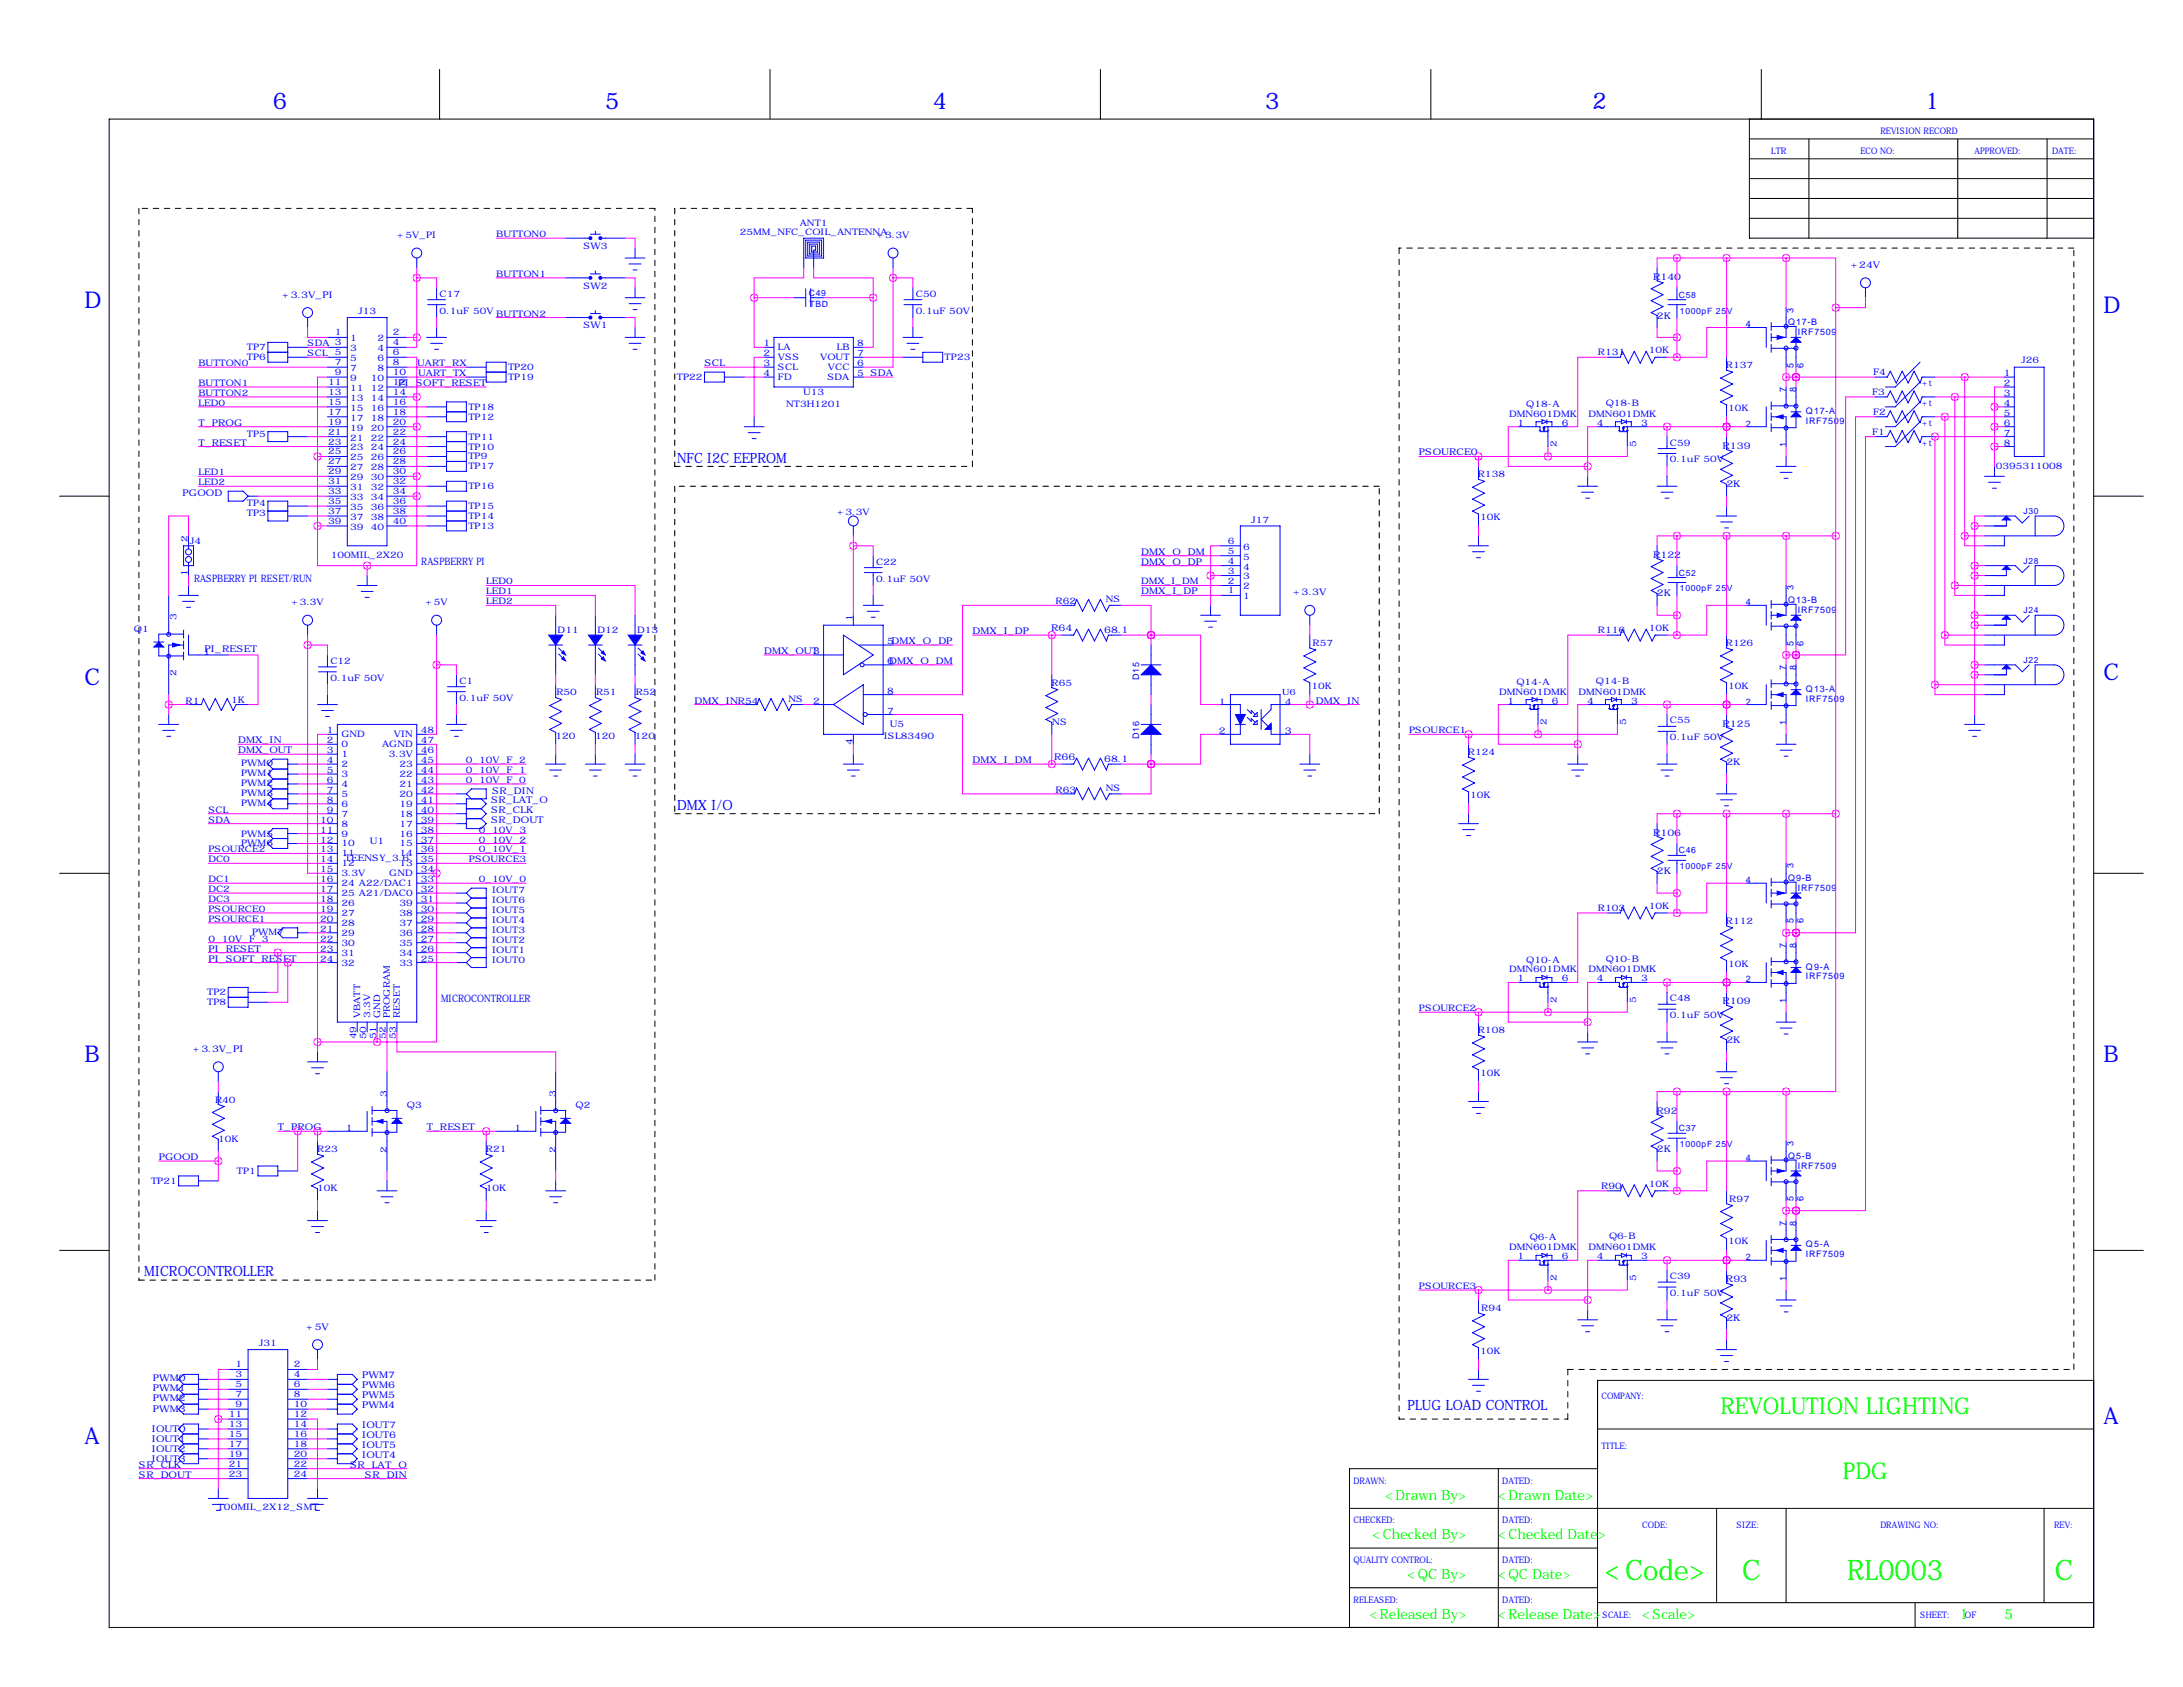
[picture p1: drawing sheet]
<svg xmlns="http://www.w3.org/2000/svg" width="559mm" height="432mm" viewBox="0 0 559 432" stroke-linecap="round" stroke-linejoin="round" font-family="sans-serif">
<defs><g id="words">
<g font-size="7.3" fill="#0f0">
<text x="410.8" y="404.5">&lt;Code&gt;</text>
<text x="445.9" y="404.5">C</text>
<text x="472.9" y="404.5">RL0003</text>
<text x="526" y="404.5">C</text>
</g>
<g font-size="5.9" fill="#00f">
<text x="69.8" y="27.9">6</text>
<text x="154.9" y="27.9">5</text>
<text x="238.8" y="27.9">4</text>
<text x="323.8" y="27.9">3</text>
<text x="407.7" y="27.9">2</text>
<text x="492.8" y="27.9">1</text>
<text x="21.6" y="78.7">D</text>
<text x="538.5" y="80">D</text>
<text x="538.5" y="174">C</text>
<text x="21.6" y="175.3">C</text>
<text x="21.6" y="271.8">B</text>
<text x="538.5" y="271.8">B</text>
<text x="538.5" y="364.5">A</text>
<text x="21.6" y="369.6">A</text>
</g>
<g font-size="5.9" fill="#0f0">
<text x="440.4" y="362">REVOLUTION LIGHTING</text>
<text x="471.7" y="378.5">PDG</text>
</g>
<g font-size="3.6" fill="#00f">
<text x="173.3" y="118.5">NFC I2C EEPROM</text>
<text x="173.3" y="207.4">DMX I/O</text>
<text x="36.9" y="326.5">MICROCONTROLLER</text>
<text x="360.3" y="360.8">PLUG LOAD CONTROL</text>
</g>
<g font-size="3.6" fill="#0f0">
<text x="354.6" y="383.9">&lt;Drawn By&gt;</text>
<text x="383.5" y="383.9">&lt;Drawn Date&gt;</text>
<text x="351.3" y="394">&lt;Checked By&gt;</text>
<text x="383.5" y="394">&lt;Checked Date&gt;</text>
<text x="360.3" y="404.2">&lt;QC By&gt;</text>
<text x="383.5" y="404.2">&lt;QC Date&gt;</text>
<text x="350.6" y="414.3">&lt;Released By&gt;</text>
<text x="383.5" y="414.3">&lt;Release Date&gt;</text>
<text x="420.4" y="414.3">&lt;Scale&gt;</text>
<text x="501.6" y="414.3">1</text>
<text x="513.1" y="414.3">5</text>
</g>
<g font-size="2.6" fill="#00f">
<text x="49.7" y="148.9">RASPBERRY PI RESET/RUN</text>
<text x="107.8" y="144.6">RASPBERRY PI</text>
<text x="112.9" y="256.4">MICROCONTROLLER</text>
</g>
<g font-size="2.4" fill="#00f">
<text x="423.1" y="71.7">R140</text>
<text x="473.7" y="68.6">+24V</text>
<text x="72.2" y="76.2">+3.3V_PI</text>
<text x="424.1" y="81.5">2K</text>
<text x="180.3" y="93.7">SCL</text>
<text x="102" y="98.8">PI_SOFT_RESET</text>
<text x="50.8" y="109">T_PROG</text>
<text x="50.8" y="114">T_RESET</text>
<text x="363.2" y="116.6">PSOURCE0</text>
<text x="440.9" y="114.9">R139</text>
<text x="441.9" y="124.7">2K</text>
<text x="46.7" y="127">PGOOD</text>
<text x="292.1" y="142">DMX_O_DM</text>
<text x="423.1" y="142.8">R122</text>
<text x="292.1" y="144.5">DMX_O_DP</text>
<text x="292.1" y="152.1">DMX_I_DP</text>
<text x="331" y="152.4">+3.3V</text>
<text x="424.1" y="152.7">2K</text>
<text x="269.1" y="161.5">R64</text>
<text x="52.4" y="166.9">PI_RESET</text>
<text x="195.6" y="167.4">DMX_OUT</text>
<text x="248.9" y="162.3">DMX_I_DP</text>
<text x="282.6" y="162.1">68.1</text>
<text x="227.6" y="169.9">DMX_O_DM</text>
<text x="177.8" y="180.1">DMX_INR54</text>
<text x="312" y="180.3">1</text>
<text x="328.9" y="180.3">4</text>
<text x="336.9" y="180.1">DMX_IN</text>
<text x="440.9" y="186">R125</text>
<text x="61" y="190.2">DMX_IN</text>
<text x="312" y="188">2</text>
<text x="328.9" y="188">3</text>
<text x="61" y="192.8">DMX_OUT</text>
<text x="248.9" y="195.3">DMX_I_DM</text>
<text x="269.8" y="194.6">R66</text>
<text x="282.6" y="195.1">68.1</text>
<text x="441.9" y="195.8">2K</text>
<text x="126" y="203.2">SR_DIN</text>
<text x="125.7" y="208">SR_CLK</text>
<text x="125.7" y="205.5">SR_LAT_O</text>
<text x="125.7" y="210.6">SR_DOUT</text>
<text x="423.1" y="213.9">R106</text>
<text x="424.1" y="223.8">2K</text>
<text x="53.3" y="243.6">PI_RESET</text>
<text x="53.3" y="246.1">PI_SOFT_RESET</text>
<text x="440.9" y="257.1">R109</text>
<text x="49.4" y="269.2">+3.3V_PI</text>
<text x="441.9" y="267">2K</text>
<text x="424" y="285">R92</text>
<text x="71.1" y="289.3">T_PROG</text>
<text x="109.2" y="289.3">T_RESET</text>
<text x="40.6" y="296.9">PGOOD</text>
<text x="424.1" y="294.9">2K</text>
<text x="441.8" y="328.2">R93</text>
<text x="78.4" y="340.4">+5V</text>
<text x="441.9" y="338.1">2K</text>
<text x="39.1" y="353.6">PWM0</text>
<text x="92.7" y="352.8">PWM7</text>
<text x="39.1" y="356.1">PWM1</text>
<text x="39.1" y="358.6">PWM2</text>
<text x="92.7" y="355.3">PWM6</text>
<text x="92.7" y="357.9">PWM5</text>
<text x="39.1" y="361.4">PWM3</text>
<text x="92.7" y="360.4">PWM4</text>
<text x="92.7" y="365.5">IOUT7</text>
<text x="38.9" y="366.5">IOUT0</text>
<text x="38.9" y="369.1">IOUT1</text>
<text x="38.9" y="371.6">IOUT2</text>
<text x="92.7" y="368">IOUT6</text>
<text x="92.7" y="370.6">IOUT5</text>
<text x="35.6" y="375.7">SR_CLK</text>
<text x="38.9" y="374.1">IOUT3</text>
<text x="89.6" y="375.7">SR_LAT_O</text>
<text x="92.7" y="373.1">IOUT4</text>
<text x="35.6" y="378.2">SR_DOUT</text>
<text x="93.4" y="378.2">SR_DIN</text>
</g>
<g font-size="2.3" fill="#00f">
<text x="481.3" y="34.3">REVISION RECORD</text>
<text x="453.4" y="39.4">LTR</text>
<text x="476.2" y="39.4">ECO NO:</text>
<text x="505.5" y="39.4">APPROVED:</text>
<text x="525.3" y="39.4">DATE:</text>
<text x="204.7" y="57.9">ANT1</text>
<text x="101.7" y="61">+5V_PI</text>
<text x="127" y="60.7">BUTTON0</text>
<text x="149.3" y="63.8">SW3</text>
<text x="189.4" y="60.2">25MM_NFC_COIL_ANTENNA</text>
<text x="224.5" y="61">+3.3V</text>
<text x="127" y="70.9">BUTTON1</text>
<text x="112.5" y="75.9">C17</text>
<text x="149.3" y="73.9">SW2</text>
<text x="234.4" y="75.9">C50</text>
<text x="91.7" y="80.3">J13</text>
<text x="112.5" y="80.3">0.1uF 50V</text>
<text x="127" y="81">BUTTON2</text>
<text x="234.4" y="80.3">0.1uF 50V</text>
<text x="446.9" y="83.8">4</text>
<text x="457.7" y="83.2">Q17-B</text>
<text x="459.1" y="80" transform="rotate(-90 459.1 80)">3</text>
<text x="63.2" y="89.7">TP7</text>
<text x="78.7" y="88.6">SDA 3</text>
<text x="85.7" y="85.9">1</text>
<text x="89.7" y="87.4">1</text>
<text x="89.7" y="89.9">3</text>
<text x="96.6" y="87.4">2</text>
<text x="96.6" y="89.9">4</text>
<text x="100.6" y="85.9">2</text>
<text x="100.6" y="88.4">4</text>
<text x="149.3" y="84.1">SW1</text>
<text x="195.4" y="88.6">1</text>
<text x="199.1" y="89.7">LA</text>
<text x="214.2" y="89.7">LB</text>
<text x="219.5" y="88.6">8</text>
<text x="460.2" y="85.7">IRF7509</text>
<text x="50.8" y="93.7">BUTTON0</text>
<text x="63.2" y="92.2">TP6</text>
<text x="78.7" y="91.2">SCL</text>
<text x="85.7" y="90.9">5</text>
<text x="85.7" y="93.5">7</text>
<text x="89.7" y="92.4">5</text>
<text x="89.7" y="95">7</text>
<text x="96.6" y="92.4">6</text>
<text x="96.6" y="95">8</text>
<text x="100.6" y="90.9">6</text>
<text x="100.6" y="93.5">8</text>
<text x="106.8" y="93.7">UART_RX</text>
<text x="130" y="94.7">TP20</text>
<text x="195.4" y="91.2">2</text>
<text x="195.4" y="93.7">3</text>
<text x="199.1" y="92.2">VSS</text>
<text x="199.1" y="94.7">SCL</text>
<text x="210" y="92.2">VOUT</text>
<text x="211.9" y="94.7">VCC</text>
<text x="219.5" y="93.7">6</text>
<text x="219.5" y="91.2">7</text>
<text x="241.8" y="92.2">TP23</text>
<text x="409" y="90.9">R131</text>
<text x="422.1" y="90.4">10K</text>
<text x="441.8" y="94.2">R137</text>
<text x="459.1" y="94.1" transform="rotate(-90 459.1 94.1)">5</text>
<text x="461.7" y="94.1" transform="rotate(-90 461.7 94.1)">6</text>
<text x="517.4" y="93">J26</text>
<text x="50.8" y="98.8">BUTTON1</text>
<text x="50.8" y="101.3">BUTTON2</text>
<text x="84" y="98.6">11</text>
<text x="84" y="101.1">13</text>
<text x="85.7" y="96">9</text>
<text x="89.7" y="97.5">9</text>
<text x="89.7" y="100.1">11</text>
<text x="94.9" y="97.5">10</text>
<text x="94.9" y="100.1">12</text>
<text x="100.6" y="96">10</text>
<text x="100.6" y="98.6">12</text>
<text x="100.6" y="101.1">14</text>
<text x="107" y="96.3">UART_TX</text>
<text x="130" y="97.3">TP19</text>
<text x="173.3" y="97.3">TP22</text>
<text x="195.4" y="96.3">4</text>
<text x="199.1" y="97.3">FD</text>
<text x="205.6" y="101.1">U13</text>
<text x="211.8" y="97.3">SDA</text>
<text x="219.5" y="96.3">5 SDA</text>
<text x="457.2" y="100.3" transform="rotate(-90 457.2 100.3)">7</text>
<text x="459.7" y="100.3" transform="rotate(-90 459.7 100.3)">8</text>
<text x="479.2" y="101.1">F3</text>
<text x="479.5" y="96">F4</text>
<text x="492" y="98.8">+t</text>
<text x="512.9" y="96.3">1</text>
<text x="512.9" y="98.8">2</text>
<text x="512.9" y="101.3">3</text>
<text x="50.8" y="103.9">LED0</text>
<text x="84" y="103.6">15</text>
<text x="84" y="106.2">17</text>
<text x="89.7" y="102.6">13</text>
<text x="89.7" y="105.1">15</text>
<text x="89.7" y="107.7">17</text>
<text x="94.9" y="102.6">14</text>
<text x="94.9" y="105.1">16</text>
<text x="94.9" y="107.7">18</text>
<text x="100.6" y="103.6">16</text>
<text x="100.6" y="106.2">18</text>
<text x="119.9" y="104.9">TP18</text>
<text x="119.9" y="107.4">TP12</text>
<text x="201.2" y="104.1">NT3H1201</text>
<text x="386.3" y="106.7">DMN601DMK</text>
<text x="390.7" y="104.1">Q18-A</text>
<text x="406.6" y="106.7">DMN601DMK</text>
<text x="411" y="103.9">Q18-B</text>
<text x="442.4" y="105.2">10K</text>
<text x="462.3" y="105.9">Q17-A</text>
<text x="479.5" y="106.2">F2</text>
<text x="492" y="103.9">+t</text>
<text x="512.9" y="103.9">4</text>
<text x="512.9" y="106.4">5</text>
<text x="63.2" y="111.8">TP5</text>
<text x="84" y="108.7">19</text>
<text x="84" y="111.3">21</text>
<text x="84" y="113.8">23</text>
<text x="89.7" y="110.2">19</text>
<text x="89.7" y="112.8">21</text>
<text x="94.9" y="110.2">20</text>
<text x="94.9" y="112.8">22</text>
<text x="100.6" y="108.7">20</text>
<text x="100.6" y="111.3">22</text>
<text x="100.6" y="113.8">24</text>
<text x="119.9" y="112.5">TP11</text>
<text x="388.5" y="109">1</text>
<text x="399.8" y="109">6</text>
<text x="408.8" y="109">4</text>
<text x="420.1" y="109">3</text>
<text x="446.9" y="109.2">2</text>
<text x="462.3" y="108.5">IRF7509</text>
<text x="479.2" y="111.3">F1</text>
<text x="492" y="109">+t</text>
<text x="512.9" y="109">6</text>
<text x="512.9" y="111.5">7</text>
<text x="84" y="116.3">25</text>
<text x="84" y="118.9">27</text>
<text x="89.7" y="115.3">23</text>
<text x="89.7" y="117.8">25</text>
<text x="94.9" y="115.3">24</text>
<text x="94.9" y="117.8">26</text>
<text x="100.6" y="116.3">26</text>
<text x="100.6" y="118.9">28</text>
<text x="119.9" y="115.1">TP10</text>
<text x="119.9" y="117.6">TP9</text>
<text x="398.5" y="114.5" transform="rotate(-90 398.5 114.5)">2</text>
<text x="418.8" y="114.5" transform="rotate(-90 418.8 114.5)">5</text>
<text x="427.5" y="114">C59</text>
<text x="427.5" y="118.4">0.1uF 50V</text>
<text x="457.2" y="114.5" transform="rotate(-90 457.2 114.5)">1</text>
<text x="492" y="114">+t</text>
<text x="512.9" y="114">8</text>
<text x="50.8" y="121.7">LED1</text>
<text x="50.8" y="124.2">LED2</text>
<text x="84" y="121.4">29</text>
<text x="84" y="124">31</text>
<text x="89.7" y="120.4">27</text>
<text x="89.7" y="122.9">29</text>
<text x="89.7" y="125.5">31</text>
<text x="94.9" y="120.4">28</text>
<text x="94.9" y="122.9">30</text>
<text x="94.9" y="125.5">32</text>
<text x="100.6" y="121.4">30</text>
<text x="100.6" y="124">32</text>
<text x="119.9" y="120.1">TP17</text>
<text x="119.9" y="125.2">TP16</text>
<text x="378.3" y="122.2">R138</text>
<text x="510.9" y="120.1">0395311008</text>
<text x="63.2" y="129.5">TP4</text>
<text x="84" y="126.5">33</text>
<text x="84" y="129">35</text>
<text x="84" y="131.6">37</text>
<text x="89.7" y="128">33</text>
<text x="89.7" y="130.5">35</text>
<text x="94.9" y="128">34</text>
<text x="94.9" y="130.5">36</text>
<text x="100.6" y="126.5">34</text>
<text x="100.6" y="129">36</text>
<text x="100.6" y="131.6">38</text>
<text x="119.9" y="130.3">TP15</text>
<text x="214.3" y="131.8">+3.3V</text>
<text x="63.2" y="132.1">TP3</text>
<text x="84" y="134.1">39</text>
<text x="89.7" y="133.1">37</text>
<text x="89.7" y="135.6">39</text>
<text x="94.9" y="133.1">38</text>
<text x="94.9" y="135.6">40</text>
<text x="100.6" y="134.1">40</text>
<text x="119.9" y="132.8">TP14</text>
<text x="119.9" y="135.4">TP13</text>
<text x="320.3" y="133.9">J17</text>
<text x="378.9" y="133.1">10K</text>
<text x="48" y="138.7" transform="rotate(-90 48 138.7)">2</text>
<text x="48.6" y="139.2">J4</text>
<text x="84.7" y="142.7">100MIL_2X20</text>
<text x="314.3" y="141.7">5</text>
<text x="314.3" y="139.2">6</text>
<text x="318.3" y="143.2">5</text>
<text x="318.3" y="140.7">6</text>
<text x="48" y="147.5" transform="rotate(-90 48 147.5)">1</text>
<text x="124.5" y="149.6">LED0</text>
<text x="224.3" y="144.5">C22</text>
<text x="224.3" y="148.8">0.1uF 50V</text>
<text x="292.1" y="149.6">DMX_I_DM</text>
<text x="314.3" y="149.4">2</text>
<text x="314.3" y="146.8">3</text>
<text x="314.3" y="144.3">4</text>
<text x="318.3" y="148.3">3</text>
<text x="318.3" y="145.8">4</text>
<text x="74.6" y="154.9">+3.3V</text>
<text x="108.9" y="154.9">+5V</text>
<text x="124.5" y="152.1">LED1</text>
<text x="124.5" y="154.7">LED2</text>
<text x="270.2" y="154.7">R62</text>
<text x="283.1" y="154.2">NS</text>
<text x="314.3" y="151.9">1</text>
<text x="318.3" y="153.4">1</text>
<text x="318.3" y="150.9">2</text>
<text x="446.9" y="154.9">4</text>
<text x="457.7" y="154.3">Q13-B</text>
<text x="459.1" y="151.1" transform="rotate(-90 459.1 151.1)">3</text>
<text x="34.3" y="161.8">Q1</text>
<text x="45.2" y="158.8" transform="rotate(-90 45.2 158.8)">3</text>
<text x="218.2" y="159" transform="rotate(-90 218.2 159)">1</text>
<text x="422.1" y="161.5">10K</text>
<text x="460.2" y="156.9">IRF7509</text>
<text x="52.1" y="167.6">1</text>
<text x="142.7" y="162.1">D11</text>
<text x="152.9" y="162.1">D12</text>
<text x="163.1" y="162.1">D13</text>
<text x="208.1" y="167.4">3</text>
<text x="227.1" y="164.8">5DMX_O_DP</text>
<text x="336" y="165.3">R57</text>
<text x="409" y="162">R116</text>
<text x="441.8" y="165.3">R126</text>
<text x="459.1" y="165.3" transform="rotate(-90 459.1 165.3)">5</text>
<text x="461.7" y="165.3" transform="rotate(-90 461.7 165.3)">6</text>
<text x="45.2" y="173.1" transform="rotate(-90 45.2 173.1)">2</text>
<text x="84.6" y="169.9">C12</text>
<text x="227.1" y="169.9">6</text>
<text x="291.6" y="174" transform="rotate(-90 291.6 174)">D15</text>
<text x="457.2" y="171.5" transform="rotate(-90 457.2 171.5)">7</text>
<text x="459.7" y="171.5" transform="rotate(-90 459.7 171.5)">8</text>
<text x="59.2" y="179.8">1K</text>
<text x="84.6" y="174.2">0.1uF 50V</text>
<text x="117.6" y="175">C1</text>
<text x="117.6" y="179.3">0.1uF 50V</text>
<text x="142.4" y="177.8">R50</text>
<text x="152.6" y="177.8">R51</text>
<text x="162.7" y="177.8">R52</text>
<text x="201.8" y="179.6">NS</text>
<text x="227.1" y="177.5">8</text>
<text x="269.2" y="175.5">R65</text>
<text x="335.7" y="176.3">10K</text>
<text x="383.7" y="177.8">DMN601DMK</text>
<text x="388.2" y="175.3">Q14-A</text>
<text x="404.1" y="177.8">DMN601DMK</text>
<text x="408.5" y="175">Q14-B</text>
<text x="442.4" y="176.3">10K</text>
<text x="462.3" y="177">Q13-A</text>
<text x="462.3" y="179.6">IRF7509</text>
<text x="47.5" y="180.1">R1</text>
<text x="208.1" y="180.1">2</text>
<text x="227.1" y="182.6">7</text>
<text x="269.4" y="185.7">NS</text>
<text x="385.9" y="180.1">1</text>
<text x="396" y="185.6" transform="rotate(-90 396 185.6)">2</text>
<text x="397.3" y="180.1">6</text>
<text x="406.2" y="180.1">4</text>
<text x="416.3" y="185.6" transform="rotate(-90 416.3 185.6)">5</text>
<text x="417.6" y="180.1">3</text>
<text x="427.5" y="185.2">C55</text>
<text x="446.9" y="180.3">2</text>
<text x="457.2" y="185.6" transform="rotate(-90 457.2 185.6)">1</text>
<text x="83.7" y="187.7">1</text>
<text x="83.7" y="190.2">2</text>
<text x="87.4" y="188.7">GND</text>
<text x="87.4" y="191.3">0</text>
<text x="97.8" y="191.3">AGND</text>
<text x="100.8" y="188.7">VIN</text>
<text x="107.7" y="190.2">47</text>
<text x="107.7" y="187.7">48</text>
<text x="142.2" y="189.2">120</text>
<text x="152.4" y="189.2">120</text>
<text x="162.5" y="189.2">120</text>
<text x="218.2" y="190.7" transform="rotate(-90 218.2 190.7)">4</text>
<text x="226.2" y="189.2">ISL83490</text>
<text x="227.8" y="186.2">U5</text>
<text x="291.6" y="189.2" transform="rotate(-90 291.6 189.2)">D16</text>
<text x="360.7" y="187.7">PSOURCE1</text>
<text x="427.5" y="189.5">0.1uF 50V</text>
<text x="61.7" y="196.1">PWM0</text>
<text x="83.7" y="192.8">3</text>
<text x="83.7" y="195.3">4</text>
<text x="83.7" y="197.9">5</text>
<text x="87.4" y="193.8">1</text>
<text x="87.4" y="196.3">2</text>
<text x="99.5" y="193.8">3.3V</text>
<text x="102.3" y="196.3">23</text>
<text x="107.7" y="197.9">44</text>
<text x="107.7" y="195.3">45</text>
<text x="107.7" y="192.8">46</text>
<text x="119.2" y="197.9">0_10V_F_1</text>
<text x="119.2" y="195.3">0_10V_F_2</text>
<text x="375.7" y="193.3">R124</text>
<text x="61.7" y="198.6">PWM1</text>
<text x="61.7" y="201.2">PWM2</text>
<text x="61.7" y="203.7">PWM3</text>
<text x="83.7" y="200.4">6</text>
<text x="83.7" y="202.9">7</text>
<text x="87.4" y="198.9">3</text>
<text x="87.4" y="201.4">4</text>
<text x="87.4" y="204">5</text>
<text x="102.3" y="204">20</text>
<text x="102.3" y="201.4">21</text>
<text x="102.3" y="198.9">22</text>
<text x="107.7" y="202.9">42</text>
<text x="107.7" y="200.4">43</text>
<text x="119.2" y="200.4">0_10V_F_0</text>
<text x="270.2" y="202.9">R63</text>
<text x="283.1" y="202.4">NS</text>
<text x="53.3" y="208">SCL</text>
<text x="61.7" y="206.2">PWM4</text>
<text x="83.7" y="205.5">8</text>
<text x="83.7" y="208">9</text>
<text x="87.4" y="206.5">6</text>
<text x="87.4" y="209">7</text>
<text x="102.3" y="209">18</text>
<text x="102.3" y="206.5">19</text>
<text x="107.7" y="208">40</text>
<text x="107.7" y="205.5">41</text>
<text x="376.4" y="204.2">10K</text>
<text x="53.3" y="210.6">SDA</text>
<text x="61.7" y="214.1">PWM5</text>
<text x="81.9" y="210.6">10</text>
<text x="81.9" y="213.1">11</text>
<text x="81.9" y="215.6">12</text>
<text x="87.4" y="211.6">8</text>
<text x="87.4" y="214.1">9</text>
<text x="94.7" y="215.9">U1</text>
<text x="102.3" y="214.1">16</text>
<text x="102.3" y="211.6">17</text>
<text x="107.7" y="215.6">37</text>
<text x="107.7" y="213.1">38</text>
<text x="107.7" y="210.6">39</text>
<text x="122.5" y="213.1">0_10V_3</text>
<text x="122.5" y="215.6">0_10V_2</text>
<text x="53.3" y="220.7">DC0</text>
<text x="53.3" y="218.2">PSOURCE2</text>
<text x="61.7" y="216.7">PWM6</text>
<text x="81.9" y="218.2">13</text>
<text x="81.9" y="220.7">14</text>
<text x="87.4" y="216.7">10</text>
<text x="87.4" y="219.2">11</text>
<text x="87.4" y="221.7">12</text>
<text x="88.3" y="220.5">TEENSY_3.6</text>
<text x="102.3" y="221.7">13</text>
<text x="102.3" y="219.2">14</text>
<text x="102.3" y="216.7">15</text>
<text x="107.7" y="220.7">35</text>
<text x="107.7" y="218.2">36</text>
<text x="120" y="220.7">PSOURCE3</text>
<text x="122.5" y="218.2">0_10V_1</text>
<text x="53.3" y="225.8">DC1</text>
<text x="81.9" y="223.3">15</text>
<text x="81.9" y="225.8">16</text>
<text x="87.4" y="224.3">3.3V</text>
<text x="87.4" y="226.8">24 A22/DAC1</text>
<text x="99.6" y="224.3">GND</text>
<text x="107.7" y="225.8">33</text>
<text x="107.7" y="223.3">34</text>
<text x="122.5" y="225.8">0_10V_0</text>
<text x="446.9" y="226.1">4</text>
<text x="457.7" y="225.4">Q9-B</text>
<text x="459.1" y="222.2" transform="rotate(-90 459.1 222.2)">3</text>
<text x="460.2" y="228">IRF7509</text>
<text x="53.3" y="233.4">PSOURCE0</text>
<text x="53.3" y="230.9">DC3</text>
<text x="53.3" y="228.3">DC2</text>
<text x="81.9" y="228.3">17</text>
<text x="81.9" y="230.9">18</text>
<text x="81.9" y="233.4">19</text>
<text x="87.4" y="229.4">25 A21/DAC0</text>
<text x="87.4" y="231.9">26</text>
<text x="102.3" y="231.9">39</text>
<text x="107.7" y="233.4">30</text>
<text x="107.7" y="230.9">31</text>
<text x="107.7" y="228.3">32</text>
<text x="126" y="228.6">IOUT7</text>
<text x="126" y="231.1">IOUT6</text>
<text x="126" y="233.7">IOUT5</text>
<text x="409" y="233.2">R103</text>
<text x="422.1" y="232.7">10K</text>
<text x="53.3" y="236">PSOURCE1</text>
<text x="64.5" y="239.3">PWM7</text>
<text x="81.9" y="236">20</text>
<text x="81.9" y="238.5">21</text>
<text x="87.4" y="234.4">27</text>
<text x="87.4" y="237">28</text>
<text x="87.4" y="239.5">29</text>
<text x="102.3" y="239.5">36</text>
<text x="102.3" y="237">37</text>
<text x="102.3" y="234.4">38</text>
<text x="107.7" y="238.5">28</text>
<text x="107.7" y="236">29</text>
<text x="126" y="236.2">IOUT4</text>
<text x="126" y="238.8">IOUT3</text>
<text x="441.8" y="236.5">R112</text>
<text x="459.1" y="236.4" transform="rotate(-90 459.1 236.4)">5</text>
<text x="461.7" y="236.4" transform="rotate(-90 461.7 236.4)">6</text>
<text x="53.3" y="241">0_10V_F_3</text>
<text x="81.9" y="241">22</text>
<text x="81.9" y="243.6">23</text>
<text x="87.4" y="242.1">30</text>
<text x="87.4" y="244.6">31</text>
<text x="102.3" y="244.6">34</text>
<text x="102.3" y="242.1">35</text>
<text x="107.7" y="243.6">26</text>
<text x="107.7" y="241">27</text>
<text x="126" y="241.3">IOUT2</text>
<text x="126" y="243.8">IOUT1</text>
<text x="457.2" y="242.6" transform="rotate(-90 457.2 242.6)">7</text>
<text x="459.7" y="242.6" transform="rotate(-90 459.7 242.6)">8</text>
<text x="81.9" y="246.1">24</text>
<text x="87.4" y="247.1">32</text>
<text x="102.3" y="247.1">33</text>
<text x="107.7" y="246.1">25</text>
<text x="126" y="246.4">IOUT0</text>
<text x="386.3" y="248.9">DMN601DMK</text>
<text x="388.5" y="251.2">1</text>
<text x="390.7" y="246.4">Q10-A</text>
<text x="399.8" y="251.2">6</text>
<text x="406.6" y="248.9">DMN601DMK</text>
<text x="408.8" y="251.2">4</text>
<text x="411" y="246.1">Q10-B</text>
<text x="420.1" y="251.2">3</text>
<text x="442.4" y="247.4">10K</text>
<text x="446.9" y="251.5">2</text>
<text x="462.3" y="248.2">Q9-A</text>
<text x="462.3" y="250.7">IRF7509</text>
<text x="53" y="254.8">TP2</text>
<text x="53" y="257.3">TP8</text>
<text x="398.5" y="256.7" transform="rotate(-90 398.5 256.7)">2</text>
<text x="418.8" y="256.7" transform="rotate(-90 418.8 256.7)">5</text>
<text x="427.5" y="256.3">C48</text>
<text x="457.2" y="256.7" transform="rotate(-90 457.2 256.7)">1</text>
<text x="92.2" y="260.6" transform="rotate(-90 92.2 260.6)">VBATT</text>
<text x="94.7" y="260.6" transform="rotate(-90 94.7 260.6)">3.3V</text>
<text x="97.3" y="260.6" transform="rotate(-90 97.3 260.6)">GND</text>
<text x="99.8" y="260.6" transform="rotate(-90 99.8 260.6)">PROGRAM</text>
<text x="102.4" y="260.6" transform="rotate(-90 102.4 260.6)">RESET</text>
<text x="363.2" y="258.8">PSOURCE2</text>
<text x="427.5" y="260.6">0.1uF 50V</text>
<text x="91.2" y="266" transform="rotate(-90 91.2 266)">49</text>
<text x="93.7" y="266" transform="rotate(-90 93.7 266)">50</text>
<text x="96.3" y="266" transform="rotate(-90 96.3 266)">51</text>
<text x="98.8" y="266" transform="rotate(-90 98.8 266)">52</text>
<text x="101.3" y="266" transform="rotate(-90 101.3 266)">53</text>
<text x="378.3" y="264.4">R108</text>
<text x="378.9" y="275.3">10K</text>
<text x="99.1" y="280.7" transform="rotate(-90 99.1 280.7)">3</text>
<text x="142.2" y="280.7" transform="rotate(-90 142.2 280.7)">3</text>
<text x="55" y="282.4">R40</text>
<text x="104.1" y="283.7">Q3</text>
<text x="147.3" y="283.7">Q2</text>
<text x="55.8" y="292.4">10K</text>
<text x="88.5" y="289.6">1</text>
<text x="131.7" y="289.6">1</text>
<text x="459.1" y="293.4" transform="rotate(-90 459.1 293.4)">3</text>
<text x="81.2" y="294.9">R23</text>
<text x="99.1" y="295" transform="rotate(-90 99.1 295)">2</text>
<text x="124.4" y="294.9">R21</text>
<text x="142.2" y="295" transform="rotate(-90 142.2 295)">2</text>
<text x="446.9" y="297.2">4</text>
<text x="457.7" y="296.6">Q5-B</text>
<text x="460.2" y="299.1">IRF7509</text>
<text x="38.7" y="303">TP21</text>
<text x="60.7" y="300.5">TP1</text>
<text x="81.2" y="304.8">10K</text>
<text x="124.4" y="304.8">10K</text>
<text x="409.9" y="304.3">R90</text>
<text x="422.1" y="303.8">10K</text>
<text x="442.6" y="307.6">R97</text>
<text x="459.1" y="307.5" transform="rotate(-90 459.1 307.5)">5</text>
<text x="461.7" y="307.5" transform="rotate(-90 461.7 307.5)">6</text>
<text x="391.6" y="317.5">Q6-A</text>
<text x="411.9" y="317.2">Q6-B</text>
<text x="457.2" y="313.7" transform="rotate(-90 457.2 313.7)">7</text>
<text x="459.7" y="313.7" transform="rotate(-90 459.7 313.7)">8</text>
<text x="386.3" y="320">DMN601DMK</text>
<text x="388.5" y="322.3">1</text>
<text x="399.8" y="322.3">6</text>
<text x="406.6" y="320">DMN601DMK</text>
<text x="408.8" y="322.3">4</text>
<text x="420.1" y="322.3">3</text>
<text x="442.4" y="318.5">10K</text>
<text x="446.9" y="322.6">2</text>
<text x="462.3" y="319.3">Q5-A</text>
<text x="462.3" y="321.8">IRF7509</text>
<text x="363.2" y="329.9">PSOURCE3</text>
<text x="398.5" y="327.8" transform="rotate(-90 398.5 327.8)">2</text>
<text x="418.8" y="327.8" transform="rotate(-90 418.8 327.8)">5</text>
<text x="427.5" y="327.4">C39</text>
<text x="457.2" y="327.8" transform="rotate(-90 457.2 327.8)">1</text>
<text x="379.1" y="335.5">R94</text>
<text x="427.5" y="331.7">0.1uF 50V</text>
<text x="66.3" y="344.4">J31</text>
<text x="378.9" y="346.5">10K</text>
<text x="60.3" y="350">1</text>
<text x="60.3" y="352.6">3</text>
<text x="75.2" y="350">2</text>
<text x="75.2" y="352.6">4</text>
<text x="60.3" y="355.1">5</text>
<text x="60.3" y="357.6">7</text>
<text x="75.2" y="355.1">6</text>
<text x="75.2" y="357.6">8</text>
<text x="410" y="358.1">COMPANY:</text>
<text x="58.6" y="362.7">11</text>
<text x="58.6" y="365.3">13</text>
<text x="60.3" y="360.2">9</text>
<text x="75.2" y="360.2">10</text>
<text x="75.2" y="362.7">12</text>
<text x="75.2" y="365.3">14</text>
<text x="58.6" y="367.8">15</text>
<text x="58.6" y="370.3">17</text>
<text x="75.2" y="367.8">16</text>
<text x="75.2" y="370.3">18</text>
<text x="410" y="370.8">TITLE:</text>
<text x="58.6" y="372.9">19</text>
<text x="58.6" y="375.4">21</text>
<text x="58.6" y="378">23</text>
<text x="75.2" y="372.9">20</text>
<text x="75.2" y="375.4">22</text>
<text x="75.2" y="378">24</text>
<text x="346.5" y="379.7">DRAWN:</text>
<text x="384.6" y="379.7">DATED:</text>
<text x="55.6" y="386.6">100MIL_2X12_SMT</text>
<text x="346.5" y="389.9">CHECKED:</text>
<text x="384.6" y="389.9">DATED:</text>
<text x="420.4" y="391.2">CODE:</text>
<text x="444.5" y="391.2">SIZE:</text>
<text x="481.3" y="391.2">DRAWING NO:</text>
<text x="525.8" y="391.2">REV:</text>
<text x="346.5" y="400">QUALITY CONTROL:</text>
<text x="384.6" y="400">DATED:</text>
<text x="346.5" y="410.2">RELEASED:</text>
<text x="384.6" y="410.2">DATED:</text>
<text x="410.2" y="414">SCALE:</text>
<text x="491.5" y="414">SHEET:</text>
<text x="503" y="414">OF</text>
</g>
<g font-size="2.2" fill="#00f">
<text x="207.1" y="75.8">C49</text>
<text x="429.8" y="76.2">C58</text>
<text x="207.2" y="78.5">TBD</text>
<text x="430" y="80.3">1000pF 25V</text>
<text x="518" y="131.6">J30</text>
<text x="429.8" y="147.3">C52</text>
<text x="518" y="144.3">J28</text>
<text x="430" y="151.4">1000pF 25V</text>
<text x="518" y="157">J24</text>
<text x="518" y="169.7">J22</text>
<text x="328.2" y="177.8">U6</text>
<text x="429.8" y="218.4">C46</text>
<text x="430" y="222.5">1000pF 25V</text>
<text x="429.8" y="289.6">C37</text>
<text x="430" y="293.6">1000pF 25V</text>
</g>
</g></defs>
<g fill="none" stroke="#000" stroke-width=".26">
<path d="M112.5 17.8v12.7M197.1 17.8v12.7M281.7 17.8v12.7M366.3 17.8v12.7M450.8 17.8v12.7M27.9 30.5h508v386.1h-508zM447.8 35.6h88.1M447.8 30.5v30.5h88.1M463 35.6v25.4M501.1 35.6v25.4M524 35.6v25.4M447.8 45.7h88.1"/>
<path d="M447.8 40.6h88.1M447.8 50.8h88.1M447.8 55.9h88.1M15.2 127h12.7M535.9 127h12.7M15.2 223.5h12.7M535.9 223.5h12.7M15.2 320h12.7M535.9 320h12.7M535.9 353.3h-127v63.3M383.5 375.9v40.7M408.9 365.8h127"/>
<path d="M408.9 375.9h-63.5v40.7M345.4 386.1h190.5M345.4 396.2h63.5M439.4 386.1v24.1M457.2 386.1v24.1M523.2 386.1v24.1M345.4 406.4h63.5M408.9 410.2h127M490.2 410.2v6.4"/>
</g>
<g fill="none" stroke="#000" stroke-width=".26" stroke-dasharray="1.4 1.4">
<path d="M35.6 53.3v274.4M167.6 53.3h-132M172.7 53.3v66.1M248.9 53.3h-76.2M358.1 63.5v299.7M530.9 63.5h-172.8M172.7 119.4h76.2M248.9 119.4v-66.1M172.7 124.5v83.8M353.1 124.5h-180.4M172.7 208.3h180.4M353.1 208.3v-83.8"/>
<path d="M35.6 327.7h132M167.6 327.7v-274.4M401.3 350.5h129.6M530.9 350.5v-287M358.1 363.2h43.2M401.3 363.2v-12.7"/>
</g>
<g fill="none" stroke="#00f" stroke-width=".26">
<path d="M151.1 59.9h2.6M152.4 59.2v.7M106.7 66v2.6M109.5 78h4.5M109.5 76.7h4.5M111.8 73.7v3M111.8 78v3.3M144.8 61h6.1M144.8 71.1h6.1M151.1 70.1h2.6M152.4 69.3v.8M152.4 79.5v.8"/>
<path d="M153.9 61h6.1M153.9 71.1h6.1M160 66h5.1M160 76.2h5.1M161 67.6h3.1M161 77.7h3.1M162.1 69.1h1M162.1 79.2h1M162.6 63.5v2.5M162.6 73.7v2.5M203.2 76.2h3M205.7 68.6v-7.6h5.1v5h-4.6v-4.5h4.1v4h-3.5v-3.5h3v3h-2.5v-2.5h2v2h-1.5v-1.5h1v1h-.5v4.6"/>
<path d="M206.2 73.9v4.6M207.5 76.2h3.3M207.5 73.9v4.6M228.6 66v2.6M231.4 78h4.6M231.4 76.7h4.6M233.7 73.7v3M233.7 78v3.3M424.2 68.6v3.3l1.5 .5-3 1.5 3 1.5-3 1.6 3 1.5-3 1.5 1.5 .8v3M427 78h4.5M427 76.7h4.5M429.3 73.7v3"/>
<path d="M429.3 78v3.3M457.2 78.7v7.7h-3.8M477.5 73.7v2.5M68.6 87.6h5.1v5.1h-5.1zM68.6 90.2h5.1M73.7 88.9h5M73.7 91.4h5M78.7 81.3v2.5M83.8 86.4h5.1M83.8 88.9h5.1M83.8 91.4h5.1M83.8 94h5.1"/>
<path d="M83.8 96.5h5.1M83.8 99.1h5.1M88.9 81.3h10.2v58.4h-10.2zM99.1 86.4h5M99.1 88.9h5M99.1 91.4h5M99.1 94h5M99.1 96.5h5M99.1 99.1h5M109.2 86.4h5.1M110.2 87.9h3.1M111.3 89.4h1"/>
<path d="M111.8 83.8v2.6M119.4 94h5.1M119.4 96.5h5.1M124.5 92.7h5v5.1h-5zM124.5 95.2h5M144.8 81.3h6.1M151.1 80.3h2.6M153.9 81.3h6.1M160 86.4h5.1M161 87.9h3.1M162.1 89.4h1M162.6 83.8v2.6"/>
<path d="M180.3 95.2h5.1v2.6h-5.1zM185.4 96.5h5.1M195.6 88.9h2.5M195.6 91.4h2.5M195.6 94h2.5M195.6 96.5h2.5M198.1 86.4h20.3v12.7h-20.3zM218.4 88.9h2.6M218.4 91.4h2.6M218.4 94h2.6M218.4 96.5h2.6M231.1 86.4h5.1"/>
<path d="M231.1 91.4h5.1M232.2 87.9h3M233.2 89.4h1M233.7 83.8v2.6M236.2 90.2h5.1v2.5h-5.1zM411.5 91.4h3.3l.5-1.5 1.5 3.1 1.5-3.1 1.6 3.1 1.5-3.1 1.5 3.1 .8-1.6h3M442 91.4v3.3l1.5 .5-3.1 1.6 3.1 1.5-3.1 1.5 3.1 1.5-3.1 1.6 1.6 .7v3.1M447 83.8h5.1v5.1M453.4 83.6h6.3v2.8M453.4 89.2h6.3M453.4 82.6v2M453.4 85.3v2.1"/>
<path d="M453.4 88.1v2.1M457.2 89.2v4.8M457.2 99.1v4.8M458.5 86.4h2.5M459.7 87.6v6.4M459.7 99.1v6.3M480.1 96.5h3l.8-1.5 1.5 3 1.5-3 1.5 3 1.6-3 1.5 3 .5-1.5h3.3M491.5 92.7l-6.4 6.4h-2.5M491.5 97.8l-6.4 6.3h-2.5M513.1 96.5h2.5M513.1 99.1h2.5M515.6 94h7.6v22.8h-7.6z"/>
<path d="M68.6 110.5h5.1v2.5h-5.1zM73.7 111.8h5M83.8 101.6h5.1M83.8 104.1h5.1M83.8 106.7h5.1M83.8 109.2h5.1M83.8 111.8h5.1M83.8 114.3h5.1M83.8 116.8h5.1M83.8 119.4h5.1M99.1 101.6h5M99.1 104.1h5"/>
<path d="M99.1 106.7h5M99.1 109.2h5M99.1 111.8h5M99.1 114.3h5M99.1 116.8h5M99.1 119.4h5M109.2 104.1h5.1M109.2 106.7h5.1M109.2 111.8h5.1M109.2 114.3h5.1M109.2 116.8h5.1M109.2 119.4h5.1"/>
<path d="M114.3 102.9h5.1v5h-5.1zM114.3 110.5h5.1v10.1h-5.1zM114.3 105.4h5.1M114.3 113h5.1M114.3 115.6h5.1M114.3 118.1h5.1M190.5 109.2h5.1M191.5 110.7h3.1M192.5 112.3h1M193 106.7v2.5M378.5 119.4v3.3l1.5 .5-3.1 1.5 3.1 1.5-3.1 1.6 3.1 1.5-3.1 1.5 1.6 .8v3M388.6 109.2h5.6v1"/>
<path d="M394 110.2h.5M394.2 110.5h2v3.8M394.7 107.9h-1.5v1.3M394.7 107.4l1.3 .5-1.3 .6zM395 110.2h.5M395.2 110v.2M396 107.9h1.3v1.3M396 107.4v1.1M396 110.2h.5M396.2 109.2v1M401.3 109.2h-6.1v.3M408.9 109.2h5.6v1"/>
<path d="M414.3 110.2h.5M414.5 110.5h2.1v3.8M415 107.9h-1.5v1.3M415 107.4l1.3 .5-1.3 .6zM415.3 110.2h.5M415.5 110v.2M416.3 107.9h1.3v1.3M416.3 110.2h.5M416.3 107.4v1.1M416.6 109.2v1M421.6 109.2h-6.1v.3M424.4 116.1h4.6"/>
<path d="M424.4 114.8h4.6M426.7 111.8v3M426.7 116.1v3.3M442 111.8v3.3l1.5 .5-3.1 1.5 3.1 1.5-3.1 1.5 3.1 1.6-3.1 1.5 1.6 .8v3M452.1 104.1v5.1h-5.1M453.4 106.7h2.3M453.4 102.9v2M453.4 105.7v2M453.4 108.5v2M453.4 103.9h6.3M454.7 119.4h5M456.4 106.7h.8v7.6"/>
<path d="M457.2 116.8v2.6M458.5 105.4h2.5M459.7 106.7v2.8h-6.3M480.1 101.6h3l.8-1.5 1.5 3 1.5-3 1.5 3 1.6-3 1.5 3 .5-1.5h3.3M480.1 106.7h3l.8-1.5 1.5 3 1.5-3 1.5 3 1.6-3 1.5 3 .5-1.5h3.3M480.1 111.8h3l.8-1.6 1.5 3.1 1.5-3.1 1.5 3.1 1.6-3.1 1.5 3.1 .5-1.5h3.3M491.5 102.9l-6.4 6.3h-2.5M491.5 107.9l-6.4 6.4h-2.5M510.5 119.4v2.5M513.1 101.6h2.5M513.1 104.1h2.5M513.1 106.7h2.5"/>
<path d="M513.1 109.2h2.5M513.1 111.8h2.5M513.1 114.3h2.5M47 139.7h2.5v5.1h-2.5zM48.3 137.2v3.3M58.4 125.7h3.8l1.3 1.3-1.3 1.3h-3.8zM63.5 127h2.5M68.6 128.3h5.1v5h-5.1zM68.6 130.8h5.1M73.7 129.5h5M73.7 132.1h5M83.8 121.9h5.1"/>
<path d="M83.8 124.5h5.1M83.8 127h5.1M83.8 129.5h5.1M83.8 132.1h5.1M83.8 134.6h5.1M99.1 121.9h5M99.1 124.5h5M99.1 127h5M99.1 129.5h5M99.1 132.1h5M99.1 134.6h5M109.2 124.5h5.1"/>
<path d="M109.2 129.5h5.1M109.2 132.1h5.1M109.2 134.6h5.1M114.3 128.3h5.1v7.6h-5.1zM114.3 130.8h5.1M114.3 133.3h5.1M114.3 123.2h5.1v2.5h-5.1zM218.4 134.6v2.6M312.4 139.7h5.1M317.5 134.6h10.2v22.9h-10.2zM375.9 139.7h5.1M378.5 137.2v2.5"/>
<path d="M403.9 124.5h5M404.9 126h3M405.9 127.5h1M406.4 121.9v2.6M424.2 124.5h5.1M424.2 139.7v3.3l1.5 .5-3 1.5 3 1.6-3 1.5 3 1.5-3 1.5 1.5 .8v3M425.2 126h3M426.2 127.5h1M426.7 121.9v2.6M439.4 132.1h5.1M440.4 133.6h3.1M441.5 135.1h1"/>
<path d="M442 129.5v2.6M455.7 120.9h3M456.7 122.4h1M508 137.2h17.8a2.54 2.54 0 0 0 2.5-2.6 2.54 2.54 0 0 0-2.5-2.5h-4.8v5.1M508 121.9h5.1M508 132.1h7.9l1.8 1.8 1.7-1.8M509 123.4h3.1M510 125h1M513.1 137.2v2.5h-5.1M513.6 133.1v1.5h-5.6M43.2 152.4v9.9M45.7 152.4h5.1"/>
<path d="M46.7 153.9h3.1M47.8 155.4h1M48.3 144v3.3M48.3 149.9v2.5M91.4 149.9h5.1M92.5 151.4h3M93.5 152.9h1M94 147.3v2.6M142.2 157.5v5.1M152.4 157.5v5.1M162.6 157.5v5.1M218.4 157.5v2.5"/>
<path d="M221 154.9h5.1M221.2 146.6h4.6M221.2 145.3h4.6M222 156.5h3M223 158h1M223.5 142.2v3.1M223.5 146.6v3.3M223.5 152.4v2.5M271.8 154.9h3.3l.5-1.5 1.5 3.1 1.5-3.1 1.6 3.1 1.5-3.1 1.5 3.1 .8-1.6h3M307.3 157.5h5.1M308.4 159h3M309.9 154.9v2.6"/>
<path d="M312.4 144.8h5.1M312.4 152.4h5.1M312.4 149.9h5.1M312.4 147.3h5.1M312.4 142.2h5.1M335.3 157.5v2.5M376.9 141.2h3.1M378 142.7h1M427 149.1h4.5M427 147.8h4.5M429.3 144.8v3M429.3 149.1v3.3"/>
<path d="M447 154.9h5.1v5.1M453.4 154.7h6.3v2.8M453.4 153.7v2M453.4 156.5v2M453.4 159.3v2M457.2 149.9v7.6h-3.8M458.5 157.5h2.5M459.7 158.8v6.3M508 149.9h17.8a2.54 2.54 0 0 0 2.5-2.6 2.54 2.54 0 0 0-2.5-2.5h-4.8v5.1M508 144.8h7.9l1.8 1.8 1.7-1.8M508 157.5h7.9l1.8 1.8 1.7-1.8M513.1 149.9v2.5h-5.1"/>
<path d="M513.6 158.5v1.5h-5.6M513.6 145.8v1.5h-5.6M39.4 164.3h2.5M40.6 165.6v2.3h6.4M47 165.1h-3.8v12.7M47 161.3v2M47 164.1v2M47 166.9v2M47 162.3h-6.4v2M48.3 162.6v5h10.1M78.7 160v2.6M81.5 172h4.6"/>
<path d="M81.5 170.7h4.6M83.8 167.6v3.1M83.8 172v3.3M83.8 177.8v2.5M111.8 160v2.6M114.6 177h4.5M114.6 175.8h4.5M116.8 172.7v3.1M116.8 177v3.3M140.5 165.1h3.5M142.2 165.1v7.6M142.2 175.3v3.3l1.6 .5-3.1 1.5 3.1 1.5-3.1 1.5 3.1 1.6-3.1 1.5 1.5 .8v3"/>
<path d="M143 165.9l1.5 1.5M143 167.4l1.5 1.5M150.6 165.1h3.6M152.4 165.1v7.6M152.4 175.3v3.3l1.5 .5-3 1.5 3 1.5-3 1.5 3 1.6-3 1.5 1.5 .8v3M153.2 165.9l1.5 1.5M153.2 167.4l1.5 1.5M160.8 165.1h3.5M162.6 165.1v7.6M162.6 175.3v3.3l1.5 .5-3.1 1.5 3.1 1.5-3.1 1.5 3.1 1.6-3.1 1.5 1.6 .8v3M163.3 165.9l1.5 1.5M163.3 167.4l1.5 1.5"/>
<path d="M208.3 167.6h7.6M210.8 160h15.3v28h-15.3zM215.9 162.6l7.6 5-7.6 5.1zM220 165.1h8.6M221 177.8h7.6M221.2 170.2h7.4M269.2 172.7v3.3l1.6 .5-3.1 1.6 3.1 1.5-3.1 1.5 3.1 1.5-3.1 1.5 1.5 .8v3.1M271.8 162.6h3l.8-1.6 1.5 3.1 1.5-3.1 1.6 3.1 1.5-3.1 1.5 3.1 .5-1.5h3.3M292.1 170.2h5.1M294.6 165.1v5.1M294.6 172.7v5.1M309.4 160.5h1"/>
<path d="M315 177.8h12.7v12.7h-12.7zM335.3 162.6v3.3l1.5 .5-3 1.5 3 1.5-3 1.5 3 1.6-3 1.5 1.5 .8v3M392.2 178.6l1.2 .5-1.2 .5zM392.2 179.1h-1.5v1.2M393.4 179.1h1.3v1.2M393.4 178.6v1M411.5 162.6h3.3l.5-1.6 1.5 3.1 1.5-3.1 1.6 3.1 1.5-3.1 1.5 3.1 .8-1.5h3M412.5 179.1h-1.5v1.2M412.5 178.6l1.3 .5-1.3 .5zM413.8 179.1h1.2v1.2M413.8 178.6v1M442 162.6v3.3l1.5 .5-3.1 1.5 3.1 1.5-3.1 1.5 3.1 1.6-3.1 1.5 1.6 .8v3"/>
<path d="M452.1 175.3v5h-5.1M453.4 174v2M453.4 176.8v2M453.4 179.6v2M453.4 160.3h6.3M453.4 177.8h2.3M453.4 175h6.3M456.4 177.8h.8v7.6M457.2 160.3v4.8M457.2 170.2v4.8M458.5 176.5h2.5M459.7 170.2v6.3"/>
<path d="M459.7 177.8v2.8h-6.3M508 162.6h17.8a2.54 2.54 0 0 0 2.5-2.6 2.54 2.54 0 0 0-2.5-2.5h-4.8v5.1M508 175.3h17.8a2.54 2.54 0 0 0 2.5-2.6 2.54 2.54 0 0 0-2.5-2.5h-4.8v5.1M508 170.2h7.9l1.8 1.8 1.7-1.8M513.1 162.6v2.5h-5.1M513.1 175.3v2.5h-5.1M513.6 171.2v1.5h-5.6M40.6 185.4h5.1M41.7 186.9h3M42.7 188.5h1M43.2 182.9v2.5M48.3 180.3h3.3l.5-1.5 1.5 3.1 1.5-3.1 1.5 3.1 1.6-3.1 1.5 3.1 .8-1.6h3"/>
<path d="M69.8 196.8l-1.2-1.2 1.2-1.3h3.9v12.7h-3.9l-1.2-1.3 1.2-1.2M69.8 196.8h3.9M69.8 196.8l-1.2 1.3 1.2 1.3M69.8 199.4h3.9M69.8 199.4l-1.2 1.3 1.2 1.2M73.7 195.6h2.5M73.7 198.1h2.5M81.3 180.3h5.1M82.3 181.9h3M83.3 183.4h1M83.8 188h2.6M83.8 190.5h2.6"/>
<path d="M83.8 193h2.6M83.8 195.6h2.6M83.8 198.1h2.6M86.4 185.4h20.3v76.2h-20.3zM106.7 188h2.5M106.7 190.5h2.5M106.7 193h2.5M106.7 195.6h2.5M106.7 198.1h2.5M114.3 185.4h5.1M115.3 186.9h3.1M116.3 188.5h1"/>
<path d="M116.8 182.9v2.5M139.7 195.6h5.1M140.7 197.1h3.1M141.7 198.6h1M142.2 193v2.6M149.9 195.6h5M150.9 197.1h3M151.9 198.6h1M152.4 193v2.6M160 195.6h5.1M161 197.1h3.1M162.1 198.6h1"/>
<path d="M162.6 193v2.6M190.5 180.3h3.3l.5-1.5 1.5 3.1 1.6-3.1 1.5 3.1 1.5-3.1 1.5 3.1 .8-1.6h3M208.3 180.3h5.1M213.4 180.3l7.6-5v10.1zM215.9 195.6h5.1M216.9 197.1h3.1M217.9 198.6h1M218.4 188v2.5M218.4 193v2.6M222 182.9h6.6M271.8 195.6h3l.8-1.5 1.5 3 1.5-3 1.6 3 1.5-3 1.5 3 .5-1.5h3.3M292.1 185.4h5.1"/>
<path d="M294.6 180.3v5.1M294.6 188v5M312.4 180.3h5.1v2.6M316.2 185.4h2.6M317.5 185.4v2.6h-5.1M319.3 181.6l1 1v-.7l1 1M319.3 183.6l1 1.1v-.8l1 1M320.8 183.4l1-1v1zM321.8 184.4v1h-1zM322.8 181.6v5.1M325.4 185.4v2.6h4.8M330.2 180.3h-4.8v1.3l-2.6 2.5 1.8 1.8"/>
<path d="M332.7 195.6h5.1M333.8 197.1h3M334.8 198.6h1M335.3 193v2.6M375.9 190.5v3.3l1.5 .5-3 1.5 3 1.6-3 1.5 3 1.5-3 1.5 1.5 .8v3M386.1 180.3h5.6v1.1M391.4 181.4h.5M391.7 181.6h2v3.8M392.4 181.4h.5M392.7 181.1v.3M393.4 181.4h.6M393.7 180.3v1.1"/>
<path d="M398.8 180.3h-6.1v.3M401.3 195.6h5.1M402.3 197.1h3.1M403.4 198.6h1M403.9 193v2.6M406.4 180.3h5.6v1.1M411.7 181.4h.5M412 181.6h2v3.8M412.7 181.4h.6M413 181.1v.3M413.8 181.4h.5M414 180.3v1.1"/>
<path d="M419.1 180.3h-6.1v.3M424.2 195.6h5.1M424.4 187.2h4.6M424.4 185.9h4.6M425.2 197.1h3M426.2 198.6h1M426.7 182.9v3M426.7 187.2v3.3M426.7 193v2.6M442 182.9v3.3l1.5 .5-3.1 1.5 3.1 1.5-3.1 1.6 3.1 1.5-3.1 1.5 1.6 .8v3M454.7 190.5h5M455.7 192h3"/>
<path d="M456.7 193.5h1M457.2 188v2.5M502.9 185.4h5.1M503.9 186.9h3.1M505 188.5h1M505.5 182.9v2.5M68.6 213.4l1.2-1.3h3.9v5.1h-3.9l-1.2-1.3 1.2-1.3zM69.8 201.9h3.9M69.8 201.9l-1.2 1.3 1.2 1.3M69.8 204.5h3.9M69.8 214.6h3.9M73.7 200.7h2.5"/>
<path d="M73.7 203.2h2.5M73.7 205.7h2.5M73.7 213.4h2.5M73.7 215.9h2.5M83.8 200.7h2.6M83.8 203.2h2.6M83.8 205.7h2.6M83.8 208.3h2.6M83.8 210.8h2.6M83.8 213.4h2.6M83.8 215.9h2.6M83.8 218.4h2.6"/>
<path d="M106.7 200.7h2.5M106.7 203.2h2.5M106.7 205.7h2.5M106.7 208.3h2.5M106.7 210.8h2.5M106.7 213.4h2.5M106.7 215.9h2.5M106.7 218.4h2.5M116.8 203.2h2.6M116.8 205.7h2.6M116.8 208.3h2.6M116.8 210.8h2.6"/>
<path d="M119.4 203.2l1.2-1.3h3.9v2.6h-5.1v7.6h3.8l1.3-1.3-1.3-1.3M119.4 207h3.8M119.4 209.5h3.8M119.4 203.2l1.2 1.3M123.2 207l1.3 1.3-1.3 1.2M123.2 204.5l1.3 1.2-1.3 1.3M271.8 203.2h3.3l.5-1.5 1.5 3 1.5-3 1.6 3 1.5-3 1.5 3 .8-1.5h3M373.4 210.8h5.1M374.4 212.3h3M375.4 213.9h1M375.9 208.3v2.5M424.2 210.8v3.3l1.5 .5-3 1.6 3 1.5-3 1.5 3 1.5-3 1.5 1.5 .8v3.1"/>
<path d="M427 218.9h4.5M429.3 215.9v3M439.4 203.2h5.1M440.4 204.7h3.1M441.5 206.2h1M442 200.7v2.5M71.1 238.8l1.3-1.3h3.8v2.5h-3.8zM76.2 238.8h2.5M83.8 221h2.6M83.8 223.5h2.6M83.8 226.1h2.6M83.8 228.6h2.6"/>
<path d="M83.8 231.1h2.6M83.8 233.7h2.6M83.8 236.2h2.6M83.8 238.8h2.6M106.7 221h2.5M106.7 223.5h2.5M106.7 226.1h2.5M106.7 228.6h2.5M106.7 231.1h2.5M106.7 233.7h2.5M106.7 236.2h2.5M106.7 238.8h2.5"/>
<path d="M116.8 228.6h2.6M116.8 231.1h2.6M116.8 233.7h2.6M116.8 236.2h2.6M116.8 238.8h2.6M119.4 228.6l1.2-1.3h3.9v20.3h-3.9l-1.2-1.2M119.4 228.6l1.2 1.3M119.4 231.1l1.2 1.3M119.4 233.7l1.2 1.2M119.4 236.2l1.2 1.3M119.4 238.8l1.2 1.2M120.6 229.9h3.9"/>
<path d="M120.6 232.4h3.9M120.6 229.9l-1.2 1.2M120.6 234.9h3.9M120.6 232.4l-1.2 1.3M120.6 237.5h3.9M120.6 234.9l-1.2 1.3M120.6 237.5l-1.2 1.3M411.5 233.7h3.3l.5-1.5 1.5 3 1.5-3 1.6 3 1.5-3 1.5 3 .8-1.5h3M427 220.2h4.5M429.3 220.2v3.3M442 233.7v3.3l1.5 .5-3.1 1.5 3.1 1.5-3.1 1.6 3.1 1.5-3.1 1.5 1.6 .8v3M447 226.1h5.1v5"/>
<path d="M453.4 225.8h6.3v2.8M453.4 224.8v2M453.4 227.6v2M453.4 230.4v2M453.4 231.4h6.3M457.2 221v7.6h-3.8M457.2 231.4v4.8M458.5 228.6h2.5M459.7 229.9v6.3M58.4 252.7h5.1v5.1h-5.1zM58.4 255.3h5.1M63.5 254h5.1"/>
<path d="M63.5 256.5h5.1M83.8 241.3h2.6M83.8 243.8h2.6M83.8 246.4h2.6M106.7 241.3h2.5M106.7 243.8h2.5M106.7 246.4h2.5M116.8 241.3h2.6M116.8 243.8h2.6M116.8 246.4h2.6M119.4 241.3l1.2 1.3M119.4 243.8l1.2 1.3"/>
<path d="M120.6 240h3.9M120.6 242.6h3.9M120.6 240l-1.2 1.3M120.6 245.1h3.9M120.6 242.6l-1.2 1.2M120.6 245.1l-1.2 1.3M388.6 251.5h5.6v1M394 252.5h.5M394.2 252.7h2v3.8M394.7 249.7l1.3 .5-1.3 .5zM394.7 250.2h-1.5v1.3M395 252.5h.5"/>
<path d="M395.2 252.2v.3M396 249.7v1M396 250.2h1.3v1.3M396 252.5h.5M396.2 251.5v1M401.3 251.5h-6.1v.2M408.9 251.5h5.6v1M414.3 252.5h.5M414.5 252.7h2.1v3.8M415 249.7l1.3 .5-1.3 .5zM415 250.2h-1.5v1.3M415.3 252.5h.5"/>
<path d="M415.5 252.2v.3M416.3 249.7v1M416.3 250.2h1.3v1.3M416.3 252.5h.5M416.6 251.5v1M421.6 251.5h-6.1v.2M424.4 258.3h4.6M424.4 257h4.6M426.7 254v3M426.7 258.3v3.3M442 254v3.3l1.5 .5-3.1 1.5 3.1 1.6-3.1 1.5 3.1 1.5-3.1 1.5 1.6 .8v3M452.1 246.4v5.1h-5.1"/>
<path d="M453.4 245.1v2M453.4 247.9v2M453.4 250.7v2M453.4 248.9h2.3M453.4 246.1h6.3M456.4 248.9h.8v7.6M457.2 241.3v4.8M457.2 259.1v2.5M458.5 247.6h2.5M459.7 241.3v6.3M459.7 248.9v2.8h-6.3M55.9 279.4v3.3l1.5 .5-3 1.5 3 1.6-3 1.5 3 1.5-3 1.5 1.5 .8v3"/>
<path d="M55.9 274.3v2.6M78.7 271.8h5.1M79.8 273.3h3M80.8 274.8h1M81.3 269.2v2.6M91.4 261.6v2.6M94 261.6v2.6M96.5 261.6v2.6M99.1 261.6v2.6M99.1 274.3v9.9M101.6 261.6v2.6M142.2 274.3v9.9"/>
<path d="M378.5 261.6v3.3l1.5 .5-3.1 1.6 3.1 1.5-3.1 1.5 3.1 1.5-3.1 1.5 1.6 .8v3.1M378.5 279.4v2.5M403.9 266.7h5M404.9 268.2h3M405.9 269.7h1M406.4 264.2v2.5M424.2 266.7h5.1M425.2 268.2h3M426.2 269.7h1M426.7 264.2v2.5M439.4 274.3h5.1M440.4 275.8h3.1"/>
<path d="M441.5 277.4h1M442 271.8v2.5M454.7 261.6h5M455.7 263.1h3M456.7 264.7h1M66 298.4h5.1v2.6h-5.1zM71.1 299.7h5.1M81.3 292.1v3.3l1.5 .5-3 1.5 3 1.6-3 1.5 3 1.5-3 1.5 1.5 .8v3M94 284.5v5.1h-10.2M95.2 287h3.9v12.7M95.2 284.2h6.4v2.1M95.2 283.2v2"/>
<path d="M95.2 286v2M95.2 288.8v2M100.3 286.3h2.6M101.6 287.5v2.3h-6.4M124.5 292.1v3.3l1.5 .5-3.1 1.5 3.1 1.6-3.1 1.5 3.1 1.5-3.1 1.5 1.6 .8v3M137.2 284.5v5.1h-10.2M138.4 287h3.8v12.7M138.4 284.2h6.4v2.1M138.4 283.2v2M138.4 286v2M138.4 288.8v2M143.5 286.3h2.5"/>
<path d="M144.8 287.5v2.3h-6.4M375.9 281.9h5.1M376.9 283.5h3.1M378 285h1M424.2 281.9v3.3l1.5 .6-3 1.5 3 1.5-3 1.5 3 1.5-3 1.6 1.5 .7v3.1M427 291.3h4.5M427 290.1h4.5M429.3 287v3.1M429.3 291.3v3.3M447 297.2h5.1v5.1M453.4 296.9h6.3v2.8M453.4 295.9v2"/>
<path d="M453.4 298.7v2M457.2 292.1v7.6h-3.8M458.5 299.7h2.5M45.7 301h5.1v2.5h-5.1zM50.8 302.3h5.1M78.7 312.4h5.1M79.8 313.9h3M80.8 315.5h1M81.3 309.9v2.5M96.5 304.8h5.1M97.5 306.3h3.1M98.6 307.8h1"/>
<path d="M99.1 302.3v2.5M121.9 312.4h5.1M122.9 313.9h3.1M124 315.5h1M124.5 309.9v2.5M139.7 304.8h5.1M140.7 306.3h3.1M141.7 307.8h1M142.2 302.3v2.5M411.5 304.8h3.3l.5-1.5 1.5 3 1.5-3 1.6 3 1.5-3 1.5 3 .8-1.5h3M442 304.8v3.3l1.5 .5-3.1 1.5 3.1 1.6-3.1 1.5 3.1 1.5-3.1 1.5 1.6 .8v3M452.1 317.5v5.1h-5.1"/>
<path d="M453.4 301.5v2M453.4 316.2v2.1M453.4 319v2.1M453.4 302.5h6.3M453.4 317.2h6.3M457.2 302.5v4.8M457.2 312.4v4.8M458.5 318.8h2.5M459.7 301v6.3M459.7 312.4v6.4M378.5 332.7v3.3l1.5 .5-3.1 1.6 3.1 1.5-3.1 1.5 3.1 1.5-3.1 1.6 1.6 .7v3.1M388.6 322.6h5.6v1"/>
<path d="M394 323.6h.5M394.2 323.8h2v3.9M394.7 320.8l1.3 .5-1.3 .5zM394.7 321.3h-1.5v1.3M395 323.6h.5M395.2 323.3v.3M396 320.8v1M396 321.3h1.3v1.3M396 323.6h.5M396.2 322.6v1M401.3 322.6h-6.1v.2M403.9 337.8h5"/>
<path d="M404.9 339.3h3M406.4 335.3v2.5M408.9 322.6h5.6v1M414.3 323.6h.5M414.5 323.8h2.1v3.9M415 320.8l1.3 .5-1.3 .5zM415 321.3h-1.5v1.3M415.3 323.6h.5M415.5 323.3v.3M416.3 320.8v1M416.3 321.3h1.3v1.3M416.3 323.6h.5"/>
<path d="M416.6 322.6v1M421.6 322.6h-6.1v.2M424.2 337.8h5.1M424.4 329.4h4.6M424.4 328.2h4.6M425.2 339.3h3M426.7 325.1v3.1M426.7 329.4v3.3M426.7 335.3v2.5M442 325.1v3.3l1.5 .5-3.1 1.6 3.1 1.5-3.1 1.5 3.1 1.5-3.1 1.5 1.6 .8v3.1M453.4 321.8v2M453.4 320h2.3"/>
<path d="M454.7 332.7h5M455.7 334.3h3M456.4 320h.8v7.7M456.7 335.8h1M457.2 330.2v2.5M459.7 320v2.8h-6.3M47 354.3l-1.3-1.2 1.3-1.3h3.8v10.1h-3.8l-1.3-1.2 1.3-1.3M47 354.3h3.8M47 354.3l-1.3 1.3 1.3 1.3M47 356.9h3.8M47 356.9l-1.3 1.2 1.3 1.3M47 359.4h3.8"/>
<path d="M50.8 353.1h2.5M50.8 355.6h2.5M50.8 358.1h2.5M58.4 350.5h5.1M58.4 353.1h5.1M58.4 355.6h5.1M58.4 358.1h5.1M63.5 345.4h10.2v38.1h-10.2zM73.7 350.5h5M73.7 353.1h5M73.7 355.6h5M73.7 358.1h5"/>
<path d="M81.3 345.4v2.6M83.8 353.1h2.6M83.8 355.6h2.6M83.8 358.1h2.6M86.4 354.3h3.8M86.4 356.9h3.8M86.4 359.4h3.8M90.2 354.3l1.2-1.2-1.2-1.3h-3.8v10.1h3.8l1.2-1.2-1.2-1.3M90.2 354.3l1.2 1.3-1.2 1.3M90.2 356.9l1.2 1.2-1.2 1.3M375.9 353.1h5.1M376.9 354.6h3.1"/>
<path d="M378 356.1h1M378.5 350.5v2.6M405.9 340.9h1M426.2 340.9h1M439.4 345.4h5.1M440.4 347h3.1M441.5 348.5h1M442 342.9v2.5M47 367l-1.3-1.2 1.3-1.3h3.8v10.1h-3.8l-1.3-1.2 1.3-1.3M47 367h3.8M47 367l-1.3 1.3 1.3 1.3M47 369.6h3.8"/>
<path d="M47 369.6l-1.3 1.2 1.3 1.3M47 372.1h3.8M50.8 360.7h2.5M50.8 365.8h2.5M50.8 368.3h2.5M50.8 370.8h2.5M50.8 373.4h2.5M58.4 360.7h5.1M58.4 363.2h5.1M58.4 365.8h5.1M58.4 368.3h5.1M58.4 370.8h5.1"/>
<path d="M58.4 373.4h5.1M58.4 375.9h5.1M58.4 378.5h5.1M73.7 360.7h5M73.7 363.2h5M73.7 365.8h5M73.7 368.3h5M73.7 370.8h5M73.7 373.4h5M73.7 375.9h5M73.7 378.5h5M83.8 360.7h2.6"/>
<path d="M83.8 365.8h2.6M83.8 368.3h2.6M83.8 370.8h2.6M83.8 373.4h2.6M86.4 367h3.8M86.4 369.6h3.8M86.4 372.1h3.8M90.2 367l1.2-1.2-1.2-1.3h-3.8v10.1h3.8l1.2-1.2-1.2-1.3M90.2 367l1.2 1.3-1.2 1.3M90.2 369.6l1.2 1.2-1.2 1.3M53.3 383.5h5.1M54.4 385.1h3"/>
<path d="M55.4 386.6h1M55.9 381v2.5M78.7 383.5h5.1M79.8 385.1h3M80.8 386.6h1M81.3 381v2.5"/>
<circle cx="106.7" cy="64.8" r="1.27"/>
<circle cx="228.6" cy="64.8" r="1.27"/>
<circle cx="477.5" cy="72.4" r="1.27"/>
<circle cx="78.7" cy="80" r="1.27"/>
<circle cx="457.2" cy="83.5" r=".51"/>
<circle cx="457.2" cy="89.1" r=".51"/>
<circle cx="459.7" cy="89.1" r=".51"/>
<circle cx="457.2" cy="103.9" r=".51"/>
<circle cx="457.2" cy="109.5" r=".51"/>
<circle cx="459.7" cy="103.9" r=".51"/>
<circle cx="218.4" cy="133.3" r="1.27"/>
<circle cx="48.3" cy="141.3" r=".76"/>
<circle cx="48.3" cy="143.2" r=".76"/>
<circle cx="78.7" cy="158.7" r="1.27"/>
<circle cx="111.8" cy="158.7" r="1.27"/>
<circle cx="335.3" cy="156.2" r="1.27"/>
<circle cx="457.2" cy="154.6" r=".51"/>
<circle cx="43.2" cy="167.9" r=".51"/>
<circle cx="43.2" cy="162.4" r=".51"/>
<circle cx="220.7" cy="170.2" r=".51"/>
<circle cx="457.2" cy="160.2" r=".51"/>
<circle cx="457.2" cy="175.1" r=".51"/>
<circle cx="459.7" cy="160.2" r=".51"/>
<circle cx="459.7" cy="175.1" r=".51"/>
<circle cx="221.5" cy="182.9" r=".51"/>
<circle cx="457.2" cy="180.6" r=".51"/>
<circle cx="457.2" cy="225.8" r=".51"/>
<circle cx="457.2" cy="231.3" r=".51"/>
<circle cx="459.7" cy="231.3" r=".51"/>
<circle cx="457.2" cy="251.8" r=".51"/>
<circle cx="457.2" cy="246.2" r=".51"/>
<circle cx="459.7" cy="246.2" r=".51"/>
<circle cx="55.9" cy="273" r="1.27"/>
<circle cx="99.1" cy="289.9" r=".51"/>
<circle cx="99.1" cy="284.3" r=".51"/>
<circle cx="142.2" cy="289.9" r=".51"/>
<circle cx="142.2" cy="284.3" r=".51"/>
<circle cx="457.2" cy="296.9" r=".51"/>
<circle cx="457.2" cy="317.3" r=".51"/>
<circle cx="457.2" cy="302.5" r=".51"/>
<circle cx="459.7" cy="317.3" r=".51"/>
<circle cx="459.7" cy="302.5" r=".51"/>
<circle cx="457.2" cy="322.9" r=".51"/>
<circle cx="81.3" cy="344.2" r="1.27"/>
</g>
<g fill="#00f" stroke="#00f" stroke-width=".26">
<path d="M454.9 85.9l1.8 .5-1.8 .5z"/>
<path d="M459.7 86.4l1.3 1.2h-2.5z"/>
<path d="M454.7 106.7l1.7-.5v1z"/>
<path d="M459.7 105.4l1.3 1.3h-2.5z"/>
<path d="M140.5 162.6h3.5l-1.8 2.5z"/>
<path d="M144.3 168.1l.5 1.1-1-.5z"/>
<path d="M143.8 167.1l.5-.5 .5 1z"/>
<path d="M150.6 162.6h3.6l-1.8 2.5z"/>
<path d="M154.4 168.1l.5 1.1-1-.5z"/>
<path d="M154.4 166.6l.5 1-1-.5z"/>
<path d="M160.8 162.6h3.5l-1.7 2.5z"/>
<path d="M164.6 168.1l.5 1.1-1-.5z"/>
<path d="M164.6 166.6l.5 1-1-.5z"/>
<path d="M44.2 164.6l1.8 .5-1.8 .5z"/>
<path d="M39.4 165.6l1.2-1.3 1.3 1.3z"/>
<path d="M96.3 287l1.7-.5v1z"/>
<path d="M100.3 287.5l1.3-1.2 1.3 1.2z"/>
<path d="M139.4 287l1.8-.5v1z"/>
<path d="M143.5 287.5l1.3-1.2 1.2 1.2z"/>
<path d="M454.9 157l1.8 .5-1.8 .5z"/>
<path d="M458.5 158.8l1.2-1.3 1.3 1.3z"/>
<path d="M454.7 177.8l1.7-.5v1z"/>
<path d="M459.7 176.5l1.3 1.3h-2.5z"/>
<path d="M454.9 228.1l1.8 .5-1.8 .5z"/>
<path d="M458.5 229.9l1.2-1.3 1.3 1.3z"/>
<path d="M454.7 248.9l1.7-.5v1z"/>
<path d="M459.7 247.6l1.3 1.3h-2.5z"/>
<path d="M454.9 299.2l1.8 .5-1.8 .5z"/>
<path d="M459.7 299.7l1.3 1.3h-2.5z"/>
<path d="M454.7 320l1.7-.5v1z"/>
<path d="M459.7 318.8l1.3 1.2h-2.5z"/>
<path d="M316.2 182.9h2.6l-1.3 2.5z"/>
<path d="M324.6 185.9l.8-.7v1.5h-1.6z"/>
<path d="M292.1 188l2.5-2.6 2.6 2.6z"/>
<path d="M292.1 172.7l2.5-2.5 2.6 2.5z"/>
<path d="M513.6 132.1l1 1h-2z"/>
<path d="M513.6 144.8l1 1h-2z"/>
<path d="M512.6 158.5l1-1 1 1z"/>
<path d="M512.6 171.2l1-1 1 1z"/>
<path d="M395 109.5h.5l-.3 .5z"/>
<path d="M415.3 109.5h.5l-.3 .5z"/>
<path d="M392.4 180.6h.5l-.2 .5z"/>
<path d="M412.7 180.6h.6l-.3 .5z"/>
<path d="M395 251.7h.5l-.3 .5z"/>
<path d="M415.3 251.7h.5l-.3 .5z"/>
<path d="M395 322.8h.5l-.3 .5z"/>
<path d="M415.3 322.8h.5l-.3 .5z"/>
</g>
<g fill="none" stroke="#00f" stroke-width=".51">
<circle cx="151.1" cy="61" r=".25"/>
<circle cx="151.1" cy="71.1" r=".25"/>
<circle cx="153.7" cy="61" r=".25"/>
<circle cx="153.7" cy="71.1" r=".25"/>
<circle cx="151.1" cy="81.3" r=".25"/>
<circle cx="153.7" cy="81.3" r=".25"/>
</g>
<g fill="none" stroke="#f0f" stroke-width=".26">
<path d="M106.7 71.1h5.1v2.6M106.7 68.6v17.8M127 61h17.8M127 71.1h17.8M160 61h2.6v2.5M160 71.1h2.6v2.6M193 76.2v12.7h2.6M193 76.2h10.2M205.7 68.6v2.5h-12.7v5.1M208.3 68.6v2.5h15.2v5.1M210.8 76.2h12.7M223.5 76.2v12.7h-2.5"/>
<path d="M228.6 71.1v22.9h-7.6M228.6 71.1h5.1v2.6M228.6 68.6v2.5M429.3 66h-5.1v2.6M429.3 66v7.7M429.3 66h27.9M442 66v25.4M457.2 66h12.7v12.7M457.2 66v12.7M469.9 78.7v129.6M477.5 76.2v2.5h-7.6M50.8 94h33"/>
<path d="M50.8 99.1h33M78.7 83.8v2.6h5.1M78.7 88.9h5.1M78.7 91.4h5.1M83.8 96.5h-2.5v20.3M104.1 91.4h2.6v10.2M104.1 86.4h2.6M104.1 94h15.3M104.1 96.5h15.3M104.1 99.1h20.4M106.7 86.4v2.5h-2.6M111.8 81.3v2.5"/>
<path d="M127 81.3h17.8M160 81.3h2.6v2.5M180.3 94h15.3M190.5 96.5h5.1M195.6 91.4h-2.6v15.3M221 96.5h7.6M221 91.4h10.1M233.7 81.3v2.5M411.5 91.4h-7.6v17.8h-2.6M424.2 83.8v2.6h5.1M426.7 91.4h2.6M429.3 81.3v10.1"/>
<path d="M447 83.8h-10.1v7.6h-7.6M457.2 96.5h22.9M457.2 94v5.1M459.7 96.5h.1M459.7 94v5.1M495.3 96.5h17.8M502.9 96.5v40.7M513.1 99.1h-2.6v5M50.8 101.6h33M50.8 109.2h33M50.8 104.1h33M50.8 114.3h33"/>
<path d="M78.7 111.8h5.1M81.3 116.8h2.5M81.3 116.8v17.8M104.1 116.8h5.1M104.1 101.6h2.6M104.1 109.2h2.6M104.1 104.1h5.1M104.1 114.3h5.1M104.1 119.4h5.1M104.1 111.8h5.1M104.1 106.7h5.1M106.7 101.6v25.4"/>
<path d="M363.2 116.8h33M378.5 116.8v2.6M388.6 109.2h-2.5v10.2h20.3M396.2 114.3v2.5M406.4 119.4v2.5M408.9 109.2h-2.5v10.2M416.6 114.3v2.5h-20.4M421.6 109.2h5.1M426.7 109.2h15.3M426.7 109.2v2.6M426.7 119.4v2.5M442 109.2h.1"/>
<path d="M442 109.2h5M442 106.7v5.1M457.2 114.3v2.5M480.1 101.6h-7.7v66h-12.7M480.1 106.7h-5.1v132.1h-15.3M480.1 111.8h-2.6v198.1h-17.8M495.3 111.8h.1M495.3 101.6h17.8M495.3 111.8h17.8M495.3 106.7h17.8M495.3 111.8v63.5M497.8 106.7v55.9"/>
<path d="M500.4 101.6v48.3M510.5 109.2h2.6M510.5 104.1h2.6M510.5 114.3h2.6M510.5 104.1v15.3M48.3 137.2v-5.1h-5.1v20.3M50.8 121.9h33M50.8 124.5h33M66 127h17.8M78.7 129.5h5.1M78.7 132.1h5.1M81.3 134.6v10.2h12.7"/>
<path d="M81.3 134.6h2.5M104.1 134.6h5.1M104.1 121.9h2.6M104.1 127h2.6M104.1 124.5h5.1M104.1 129.5h5.1M104.1 132.1h5.1M106.7 127v17.8h-12.7M218.4 139.7h5.1v2.5M218.4 137.2v20.3M312.4 139.7h-2.5v7.6M378.5 134.6v2.6"/>
<path d="M429.3 137.2h-5.1v2.5M429.3 137.2v7.6M429.3 137.2h40.6M442 127v2.5M442 137.2v25.4M457.2 137.2v12.7M502.9 137.2v2.5h5.1M502.9 137.2h5.1M505.5 134.6h2.5M505.5 134.6v48.3M508 132.1h-2.5v2.5M48.3 147.3v2.6"/>
<path d="M94 144.8v2.5M124.5 154.9h17.7v2.6M124.5 152.4h27.9v5.1M124.5 149.9h38.1v7.6M223.5 149.9v2.5M271.8 154.9h-25.4v22.9h-17.8M287 154.9h7.6v7.7M292.1 152.4h20.3M292.1 149.9h20.3M292.1 144.8h20.3M292.1 142.2h20.3M309.9 147.3h2.5"/>
<path d="M309.9 147.3v7.6M424.2 154.9v2.6h5.1M429.3 152.4v10.2M447 154.9h-10.1v7.7h-7.6M500.4 149.9v2.5h7.6M500.4 149.9h7.6M505.5 147.3h2.5M505.5 144.8h2.5M505.5 157.5h2.5M43.2 177.8v5.1M58.4 167.6h7.6v12.7h-2.5M78.7 165.1v58.4h5.1"/>
<path d="M78.7 165.1h5.1v2.5M78.7 162.6v2.5M83.8 175.3v2.5M111.8 170.2v17.8h-2.6M111.8 170.2h5v2.5M111.8 162.6v7.6M142.2 172.7v2.6M152.4 172.7v2.6M162.6 172.7v2.6M195.6 167.6h12.7M228.6 165.1h15.2M228.6 170.2h15.2"/>
<path d="M248.9 162.6h22.9M269.2 162.6v10.1M287 162.6h7.6M294.6 162.6h.1M294.6 162.6h12.7v17.7h5.1M294.6 162.6v2.5M294.6 177.8v2.5M335.3 160v2.6M335.3 177.8v2.5M411.5 162.6h-10.2v17.7h-2.5M426.7 162.6h2.6M442 177.8v5.1"/>
<path d="M457.2 165.1v5.1M457.2 167.6h2.5M459.7 167.6h.1M459.7 165.1v5.1M495.3 175.3v2.5h12.7M495.3 175.3h12.7M497.8 162.6v2.5h10.2M497.8 162.6h10.2M505.5 170.2h2.5M505.5 160h2.5M505.5 172.7h2.5M43.2 180.3h5.1"/>
<path d="M61 190.5h22.8M61 193h22.8M76.2 195.6h7.6M76.2 198.1h7.6M83.8 188h-2.5v78.7M109.2 190.5h2.6v33M109.2 195.6h25.4M109.2 198.1h25.4M116.8 180.3v2.6M142.2 190.5v2.5M152.4 190.5v2.5M162.6 190.5v2.5"/>
<path d="M177.8 180.3h12.7M205.7 180.3h2.6M218.4 190.5v2.5M228.6 182.9h17.8v20.3h25.4M248.9 195.6h22.9M269.2 188v7.6M287 195.6h7.6M294.6 195.6h.1M294.6 195.6v7.6h-7.6M294.6 193v2.6M312.4 188h-5.1v7.6h-12.7M330.2 188h5.1v5"/>
<path d="M330.2 180.3h17.8M360.7 188h33M375.9 188v2.5M386.1 180.3h-2.6v10.2h20.4M393.7 185.4v2.6M403.9 190.5v2.5M406.4 180.3h-2.5v10.2M414 185.4v2.6h-20.3M419.1 180.3h27.9M426.7 180.3v2.6M426.7 190.5v2.5M442 180.3h.1"/>
<path d="M442 198.1v2.6M457.2 185.4v2.6M53.3 218.4h30.5M53.3 208.3h30.5M53.3 210.8h30.5M76.2 200.7h7.6M76.2 203.2h7.6M76.2 205.7h7.6M76.2 213.4h7.6M76.2 215.9h7.6M109.2 200.7h25.4M109.2 203.2h7.6"/>
<path d="M109.2 205.7h7.6M109.2 213.4h25.4M109.2 218.4h25.4M109.2 215.9h25.4M109.2 208.3h7.6M109.2 210.8h7.6M375.9 205.7v2.6M429.3 208.3h-5.1v2.5M429.3 208.3h40.6M429.3 208.3v7.6M442 208.3v25.4M457.2 208.3v12.7"/>
<path d="M469.9 208.3v71.1h-12.7M53.3 236.2h30.5M53.3 233.7h30.5M53.3 231.1h30.5M53.3 228.6h30.5M53.3 226.1h30.5M53.3 221h30.5M78.7 238.8h5.1M109.2 223.5h2.6M109.2 238.8h7.6M109.2 236.2h7.6M109.2 233.7h7.6"/>
<path d="M109.2 231.1h7.6M109.2 228.6h7.6M109.2 226.1h25.4M109.2 221h25.4M111.8 223.5v43.2h-15.3M411.5 233.7h-7.6v17.8h-2.6M424.2 226.1v2.5h5.1M426.7 233.7h2.6M429.3 223.5v10.2M447 226.1h-10.1v7.6h-7.6M457.2 238.8h2.5M457.2 236.2v5.1"/>
<path d="M459.7 238.8h.1M459.7 236.2v5.1M53.3 246.4h30.5M53.3 243.8h30.5M53.3 241.3h30.5M71.1 243.8v10.2h-2.5M73.7 246.4v10.1h-5.1M109.2 246.4h7.6M109.2 243.8h7.6M109.2 241.3h7.6M363.2 259.1h33M378.5 259.1v2.5"/>
<path d="M388.6 251.5h-2.5v10.1h20.3M396.2 256.5v2.6M408.9 251.5h-2.5v10.1M416.6 256.5v2.6h-20.4M421.6 251.5h25.4M426.7 251.5v2.5M442 251.5h.1M442 248.9v5.1M457.2 256.5v2.6M55.9 276.9v2.5M81.3 266.7v2.5M81.3 266.7h15.2"/>
<path d="M96.5 264.2v2.5M99.1 264.2v10.1M101.6 264.2v5h40.6v5.1M378.5 276.9v2.5M406.4 261.6v2.6M426.7 261.6v2.6M429.3 279.4h-5.1v2.5M429.3 279.4v7.6M429.3 279.4h27.9M442 269.2v2.6M442 279.4v25.4M457.2 279.4v12.7"/>
<path d="M40.6 297.2h15.3M55.9 294.6v7.7M71.1 289.6h12.7M76.2 289.6v10.1M81.3 289.6v2.5M99.1 299.7v2.6M109.2 289.6h17.8M124.5 289.6v2.5M142.2 299.7v2.6M424.2 297.2v2.5h5.1M429.3 294.6v10.2M447 297.2h-10.1v7.6h-7.6"/>
<path d="M81.3 307.3v2.6M124.5 307.3v2.6M411.5 304.8h-7.6v17.8h-2.6M426.7 304.8h2.6M457.2 307.3v5.1M457.2 309.9h2.5M459.7 309.9h.1M459.7 307.3v5.1M363.2 330.2h33M378.5 330.2v2.5M388.6 322.6h-2.5v10.1h20.3M396.2 327.7v2.5"/>
<path d="M406.4 332.7v2.6M408.9 322.6h-2.5v10.1M416.6 327.7v2.5h-20.4M421.6 322.6h25.4M426.7 322.6v2.5M426.7 332.7v2.6M442 322.6h.1M442 320v5.1M457.2 327.7v2.5M53.3 353.1h5.1M53.3 355.6h5.1M53.3 358.1h5.1"/>
<path d="M58.4 350.5h-2.5v12.7M78.7 353.1h5.1M78.7 355.6h5.1M78.7 358.1h5.1M81.3 348v2.5h-2.6M378.5 348v2.5M442 340.4v2.5M35.6 375.9h22.8M35.6 378.5h22.8M53.3 360.7h5.1M53.3 365.8h5.1M53.3 368.3h5.1"/>
<path d="M53.3 370.8h5.1M53.3 373.4h5.1M55.9 363.2h2.5M55.9 363.2v17.8M78.7 363.2h2.6v17.8M78.7 360.7h5.1M78.7 365.8h5.1M78.7 368.3h5.1M78.7 370.8h5.1M78.7 373.4h5.1M78.7 375.9h25.4M78.7 378.5h25.4"/>
</g>
<path d="M111.7 223.5a.07 .07 0 0 0 .1 0 .07 .07 0 0 0-.1 0zM111.7 170.2a.07 .07 0 0 0 .1 0 .07 .07 0 0 0-.1 0zM106.6 86.4a.07 .07 0 0 0 .1 0 .07 .07 0 0 0-.1 0zM106.6 71.1a.07 .07 0 0 0 .1 0 .07 .07 0 0 0-.1 0zM81.2 134.6a.07 .07 0 0 0 .1 0 .07 .07 0 0 0-.1 0zM81.2 116.8a.07 .07 0 0 0 .1 0 .07 .07 0 0 0-.1 0zM106.6 101.6a.07 .07 0 0 0 .1 0 .07 .07 0 0 0-.1 0zM106.6 109.2a.07 .07 0 0 0 .1 0 .07 .07 0 0 0-.1 0zM106.6 121.9a.07 .07 0 0 0 .1 0 .07 .07 0 0 0-.1 0zM106.6 127a.07 .07 0 0 0 .1 0 .07 .07 0 0 0-.1 0zM93.9 144.8a.07 .07 0 0 0 .1 0 .07 .07 0 0 0-.1 0zM78.7 165.1a.07 .07 0 0 0 .1 0 .07 .07 0 0 0-.1 0zM510.5 114.3a.07 .07 0 0 0 .1 0 .07 .07 0 0 0-.1 0zM510.5 109.2a.07 .07 0 0 0 .1 0 .07 .07 0 0 0-.1 0zM510.5 104.1a.07 .07 0 0 0 .1 0 .07 .07 0 0 0-.1 0zM459.7 96.5a.07 .07 0 0 0 .1 0 .07 .07 0 0 0-.1 0zM43.1 180.3a.07 .07 0 0 0 .1 0 .07 .07 0 0 0-.1 0zM81.2 289.6a.07 .07 0 0 0 .1 0 .07 .07 0 0 0-.1 0zM124.4 289.6a.07 .07 0 0 0 .1 0 .07 .07 0 0 0-.1 0zM96.5 266.7a.07 .07 0 0 0 .1 0 .07 .07 0 0 0-.1 0zM81.2 266.7a.07 .07 0 0 0 .1 0 .07 .07 0 0 0-.1 0zM55.8 363.2a.07 .07 0 0 0 .1 0 .07 .07 0 0 0-.1 0zM457.1 96.5a.1 .1 0 0 0 .2 0 .1 .1 0 0 0-.2 0zM459.7 96.5a.07 .07 0 0 0 .1 0 .07 .07 0 0 0-.1 0zM441.9 109.2a.07 .07 0 0 0 .1 0 .07 .07 0 0 0-.1 0zM429.2 66a.07 .07 0 0 0 .1 0 .07 .07 0 0 0-.1 0zM429.2 91.4a.07 .07 0 0 0 .1 0 .07 .07 0 0 0-.1 0zM429.2 86.4a.07 .07 0 0 0 .1 0 .07 .07 0 0 0-.1 0zM441.9 66a.07 .07 0 0 0 .1 0 .07 .07 0 0 0-.1 0zM441.9 109.2a.07 .07 0 0 0 .1 0 .07 .07 0 0 0-.1 0zM457.1 167.6a.1 .1 0 0 0 .2 0 .1 .1 0 0 0-.2 0zM459.7 167.6a.07 .07 0 0 0 .1 0 .07 .07 0 0 0-.1 0zM441.9 180.3a.07 .07 0 0 0 .1 0 .07 .07 0 0 0-.1 0zM429.2 137.2a.07 .07 0 0 0 .1 0 .07 .07 0 0 0-.1 0zM429.2 162.6a.07 .07 0 0 0 .1 0 .07 .07 0 0 0-.1 0zM429.2 157.5a.07 .07 0 0 0 .1 0 .07 .07 0 0 0-.1 0zM441.9 137.2a.07 .07 0 0 0 .1 0 .07 .07 0 0 0-.1 0zM441.9 180.3a.07 .07 0 0 0 .1 0 .07 .07 0 0 0-.1 0zM457.1 238.8a.1 .1 0 0 0 .2 0 .1 .1 0 0 0-.2 0zM459.7 238.8a.07 .07 0 0 0 .1 0 .07 .07 0 0 0-.1 0zM441.9 251.5a.07 .07 0 0 0 .1 0 .07 .07 0 0 0-.1 0zM429.2 208.3a.07 .07 0 0 0 .1 0 .07 .07 0 0 0-.1 0zM429.2 233.7a.07 .07 0 0 0 .1 0 .07 .07 0 0 0-.1 0zM429.2 228.6a.07 .07 0 0 0 .1 0 .07 .07 0 0 0-.1 0zM441.9 208.3a.07 .07 0 0 0 .1 0 .07 .07 0 0 0-.1 0zM441.9 251.5a.07 .07 0 0 0 .1 0 .07 .07 0 0 0-.1 0zM457.1 309.9a.1 .1 0 0 0 .2 0 .1 .1 0 0 0-.2 0zM459.7 309.9a.07 .07 0 0 0 .1 0 .07 .07 0 0 0-.1 0zM441.9 322.6a.07 .07 0 0 0 .1 0 .07 .07 0 0 0-.1 0zM429.2 279.4a.07 .07 0 0 0 .1 0 .07 .07 0 0 0-.1 0zM429.2 304.8a.07 .07 0 0 0 .1 0 .07 .07 0 0 0-.1 0zM429.2 299.7a.07 .07 0 0 0 .1 0 .07 .07 0 0 0-.1 0zM441.9 279.4a.07 .07 0 0 0 .1 0 .07 .07 0 0 0-.1 0zM441.9 322.6a.07 .07 0 0 0 .1 0 .07 .07 0 0 0-.1 0zM459.7 167.6a.07 .07 0 0 0 .1 0 .07 .07 0 0 0-.1 0zM459.7 238.8a.07 .07 0 0 0 .1 0 .07 .07 0 0 0-.1 0zM459.7 309.9a.07 .07 0 0 0 .1 0 .07 .07 0 0 0-.1 0zM457.1 66a.1 .1 0 0 0 .2 0 .1 .1 0 0 0-.2 0zM457.1 279.4a.1 .1 0 0 0 .2 0 .1 .1 0 0 0-.2 0zM457.1 208.3a.1 .1 0 0 0 .2 0 .1 .1 0 0 0-.2 0zM469.8 208.3a.1 .1 0 0 0 .2 0 .1 .1 0 0 0-.2 0zM457.1 137.2a.1 .1 0 0 0 .2 0 .1 .1 0 0 0-.2 0zM469.8 137.2a.1 .1 0 0 0 .2 0 .1 .1 0 0 0-.2 0zM469.8 78.7a.1 .1 0 0 0 .2 0 .1 .1 0 0 0-.2 0zM335.2 180.3a.07 .07 0 0 0 .1 0 .07 .07 0 0 0-.1 0zM294.6 162.6a.07 .07 0 0 0 .1 0 .07 .07 0 0 0-.1 0zM294.6 195.6a.07 .07 0 0 0 .1 0 .07 .07 0 0 0-.1 0zM294.6 162.6a.07 .07 0 0 0 .1 0 .07 .07 0 0 0-.1 0zM269.2 162.6a.07 .07 0 0 0 .1 0 .07 .07 0 0 0-.1 0zM269.2 195.6a.07 .07 0 0 0 .1 0 .07 .07 0 0 0-.1 0zM294.6 195.6a.07 .07 0 0 0 .1 0 .07 .07 0 0 0-.1 0zM309.8 147.3a.07 .07 0 0 0 .1 0 .07 .07 0 0 0-.1 0zM218.4 139.7a.07 .07 0 0 0 .1 0 .07 .07 0 0 0-.1 0zM502.9 96.5a.07 .07 0 0 0 .1 0 .07 .07 0 0 0-.1 0zM502.9 137.2a.07 .07 0 0 0 .1 0 .07 .07 0 0 0-.1 0zM500.3 101.6a.07 .07 0 0 0 .1 0 .07 .07 0 0 0-.1 0zM500.3 149.9a.07 .07 0 0 0 .1 0 .07 .07 0 0 0-.1 0zM497.8 106.7a.07 .07 0 0 0 .1 0 .07 .07 0 0 0-.1 0zM497.8 162.6a.07 .07 0 0 0 .1 0 .07 .07 0 0 0-.1 0zM495.2 111.8a.1 .1 0 0 0 .2 0 .1 .1 0 0 0-.2 0zM495.2 175.3a.1 .1 0 0 0 .2 0 .1 .1 0 0 0-.2 0zM505.4 134.6a.07 .07 0 0 0 .1 0 .07 .07 0 0 0-.1 0zM505.4 144.8a.07 .07 0 0 0 .1 0 .07 .07 0 0 0-.1 0zM505.4 147.3a.07 .07 0 0 0 .1 0 .07 .07 0 0 0-.1 0zM505.4 157.5a.07 .07 0 0 0 .1 0 .07 .07 0 0 0-.1 0zM505.4 160a.07 .07 0 0 0 .1 0 .07 .07 0 0 0-.1 0zM505.4 170.2a.07 .07 0 0 0 .1 0 .07 .07 0 0 0-.1 0zM505.4 172.7a.07 .07 0 0 0 .1 0 .07 .07 0 0 0-.1 0zM228.5 71.1a.1 .1 0 0 0 .2 0 .1 .1 0 0 0-.2 0zM193 76.2a.07 .07 0 0 0 .1 0 .07 .07 0 0 0-.1 0zM223.5 76.2a.07 .07 0 0 0 .1 0 .07 .07 0 0 0-.1 0zM426.7 109.2a.07 .07 0 0 0 .1 0 .07 .07 0 0 0-.1 0zM406.3 119.4a.1 .1 0 0 0 .2 0 .1 .1 0 0 0-.2 0zM396.2 116.8a.07 .07 0 0 0 .1 0 .07 .07 0 0 0-.1 0zM378.4 116.8a.07 .07 0 0 0 .1 0 .07 .07 0 0 0-.1 0zM403.8 190.5a.07 .07 0 0 0 .1 0 .07 .07 0 0 0-.1 0zM393.6 188a.1 .1 0 0 0 .2 0 .1 .1 0 0 0-.2 0zM375.9 188a.07 .07 0 0 0 .1 0 .07 .07 0 0 0-.1 0zM426.7 180.3a.07 .07 0 0 0 .1 0 .07 .07 0 0 0-.1 0zM406.3 261.6a.1 .1 0 0 0 .2 0 .1 .1 0 0 0-.2 0zM396.2 259.1a.07 .07 0 0 0 .1 0 .07 .07 0 0 0-.1 0zM378.4 259.1a.07 .07 0 0 0 .1 0 .07 .07 0 0 0-.1 0zM426.7 251.5a.07 .07 0 0 0 .1 0 .07 .07 0 0 0-.1 0zM406.3 332.7a.1 .1 0 0 0 .2 0 .1 .1 0 0 0-.2 0zM396.2 330.2a.07 .07 0 0 0 .1 0 .07 .07 0 0 0-.1 0zM378.4 330.2a.07 .07 0 0 0 .1 0 .07 .07 0 0 0-.1 0zM426.7 322.6a.07 .07 0 0 0 .1 0 .07 .07 0 0 0-.1 0zM71.1 243.8a.07 .07 0 0 0 .1 0 .07 .07 0 0 0-.1 0zM73.6 246.4a.07 .07 0 0 0 .1 0 .07 .07 0 0 0-.1 0zM76.1 289.6a.1 .1 0 0 0 .2 0 .1 .1 0 0 0-.2 0zM55.8 297.2a.07 .07 0 0 0 .1 0 .07 .07 0 0 0-.1 0z" fill="#f0f" stroke="#f0f" stroke-width="1.9"/>
<use href="#words"/>
</svg>
